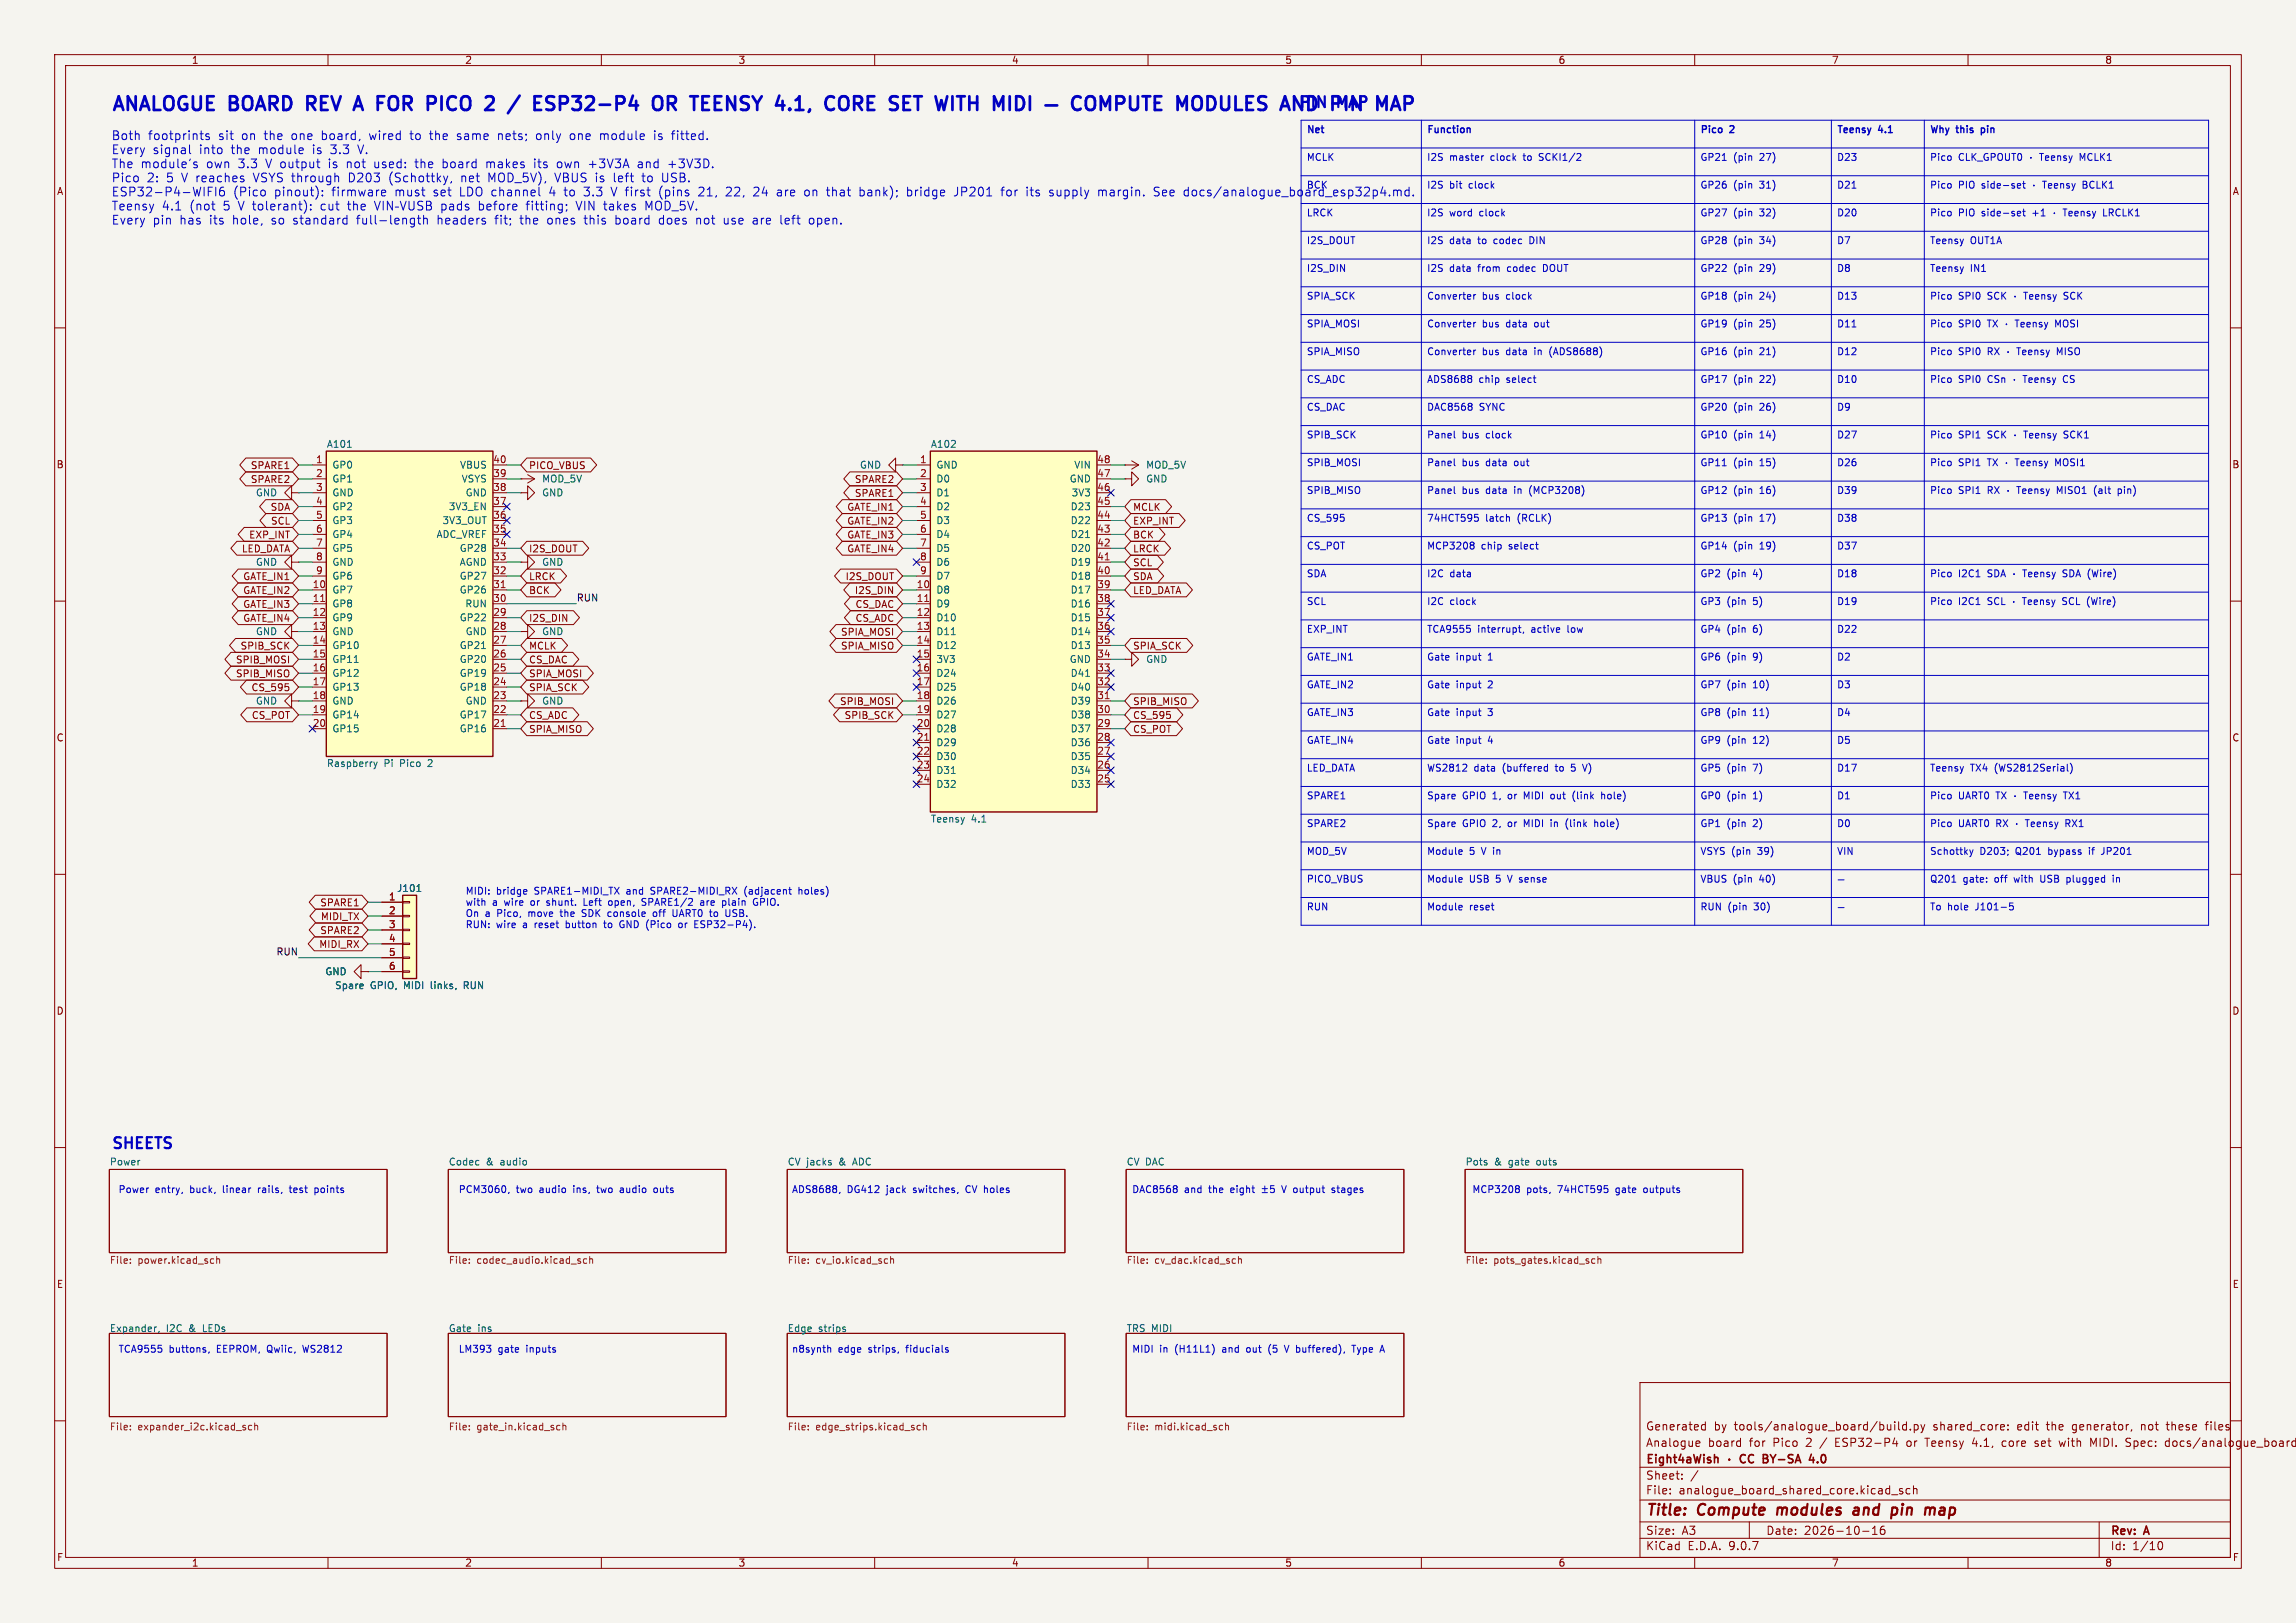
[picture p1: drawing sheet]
<svg xmlns="http://www.w3.org/2000/svg" width="420mm" height="297mm" viewBox="0 0 420 297" stroke-linecap="round" stroke-linejoin="round" font-family="sans-serif">
<defs><g id="words">
<g font-size="3.5" fill="#0000c2">
<text x="20.3" y="21.5">ANALOGUE BOARD REV</text>
<text x="67.1" y="21.5">A</text>
<text x="72.2" y="21.5">FOR</text>
<text x="82.3" y="21.5">PICO</text>
<text x="99.3" y="21.5">/</text>
<text x="104.9" y="21.5">ESP32-P4</text>
<text x="127.7" y="21.5">OR</text>
<text x="135.7" y="21.5">TEENSY</text>
<text x="152.2" y="21.5">4.1,</text>
<text x="162.2" y="21.5">CORE</text>
<text x="184.4" y="21.5">WITH</text>
<text x="195.9" y="21.5">MIDI</text>
<text x="252.7" y="21.5">AND</text>
</g>
<g font-size="2.8" fill="#0000c2">
<text x="237.5" y="20.7">PIN</text>
<text x="244.9" y="20.7">MAP</text>
<text x="20.3" y="211.2">SHEETS</text>
</g>
<g font-size="2.8" fill="#840000">
<text x="301" y="277.9">Title:</text>
<text x="310.6" y="277.9">Compute</text>
<text x="325.9" y="277.9">modules</text>
<text x="340.7" y="277.9">and</text>
<text x="348.5" y="277.9">pin</text>
<text x="355.4" y="277.9">map</text>
</g>
<g font-size="2.2" fill="#0000c2">
<text x="20.3" y="25.9">Both</text>
<text x="20.3" y="28.5">Every</text>
<text x="27.1" y="25.9">footprints</text>
<text x="27.9" y="28.5">signal</text>
<text x="36.5" y="28.5">into</text>
<text x="40" y="25.9">sit</text>
<text x="42.4" y="28.5">the</text>
<text x="44.4" y="25.9">on</text>
<text x="47.5" y="28.5">module</text>
<text x="48.6" y="25.9">the</text>
<text x="53.7" y="25.9">one</text>
<text x="57.6" y="28.5">is</text>
<text x="59.3" y="25.9">board,</text>
<text x="61" y="28.5">3.3</text>
<text x="66.2" y="28.5">V.</text>
<text x="68.2" y="25.9">wired</text>
<text x="75.8" y="25.9">to</text>
<text x="79.5" y="25.9">the</text>
<text x="84.6" y="25.9">same</text>
<text x="92.2" y="25.9">nets;</text>
<text x="99.4" y="25.9">only</text>
<text x="105.7" y="25.9">one</text>
<text x="111.3" y="25.9">module</text>
<text x="121.3" y="25.9">is</text>
<text x="124.8" y="25.9">fitted.</text>
<text x="20.3" y="31.1">The module's</text>
<text x="20.3" y="33.7">Pico</text>
<text x="26.9" y="33.7">2:</text>
<text x="30.5" y="33.7">5</text>
<text x="33.4" y="33.7">V reaches</text>
<text x="37.8" y="31.1">own</text>
<text x="43.7" y="31.1">3.3</text>
<text x="46.8" y="33.7">VSYS through</text>
<text x="48.9" y="31.1">V output</text>
<text x="60.6" y="31.1">is</text>
<text x="64" y="31.1">not</text>
<text x="64.4" y="33.7">D203</text>
<text x="69.2" y="31.1">used:</text>
<text x="71.9" y="33.7">(Schottky,</text>
<text x="76.9" y="31.1">the</text>
<text x="82" y="31.1">board</text>
<text x="85.2" y="33.7">net</text>
<text x="90.1" y="31.1">makes</text>
<text x="90.3" y="33.7">MOD_5V),</text>
<text x="99" y="31.1">its</text>
<text x="102.7" y="33.7">VBUS is</text>
<text x="103.3" y="31.1">own</text>
<text x="109.2" y="31.1">+3V3A</text>
<text x="113.7" y="33.7">left</text>
<text x="118.4" y="31.1">and</text>
<text x="119.1" y="33.7">to</text>
<text x="122.8" y="33.7">USB.</text>
<text x="124.1" y="31.1">+3V3D.</text>
<text x="20.3" y="36.2">ESP32-P4-WIFI6</text>
<text x="20.3" y="38.8">Teensy</text>
<text x="20.3" y="41.4">Every</text>
<text x="27.9" y="41.4">pin</text>
<text x="29.6" y="38.8">4.1</text>
<text x="32.9" y="41.4">has</text>
<text x="34.8" y="38.8">(not</text>
<text x="38.5" y="41.4">its</text>
<text x="41" y="38.8">5</text>
<text x="42.6" y="36.2">(Pico</text>
<text x="42.8" y="41.4">hole,</text>
<text x="43.9" y="38.8">V tolerant):</text>
<text x="50" y="41.4">so</text>
<text x="50.2" y="36.2">pinout):</text>
<text x="54.1" y="41.4">standard</text>
<text x="59.2" y="38.8">cut</text>
<text x="60.9" y="36.2">firmware</text>
<text x="64.3" y="38.8">the</text>
<text x="65.9" y="41.4">full-length</text>
<text x="72.5" y="36.2">must</text>
<text x="79.7" y="36.2">set</text>
<text x="80.8" y="41.4">headers</text>
<text x="81.6" y="38.8">pads</text>
<text x="84.6" y="36.2">LDO channel</text>
<text x="91.5" y="41.4">fit;</text>
<text x="96.2" y="41.4">the</text>
<text x="97.5" y="38.8">fitting;</text>
<text x="101.3" y="36.2">4</text>
<text x="101.3" y="41.4">ones</text>
<text x="104.1" y="36.2">to</text>
<text x="106.8" y="38.8">VIN takes</text>
<text x="107.9" y="36.2">3.3</text>
<text x="108.2" y="41.4">this</text>
<text x="113" y="36.2">V first</text>
<text x="114" y="41.4">board</text>
<text x="119.6" y="38.8">MOD_5V.</text>
<text x="122" y="36.2">(pins</text>
<text x="122.1" y="41.4">does</text>
<text x="129" y="41.4">not</text>
<text x="129.4" y="36.2">21,</text>
<text x="134.2" y="41.4">use</text>
<text x="134.5" y="36.2">22,</text>
<text x="139.7" y="41.4">are</text>
<text x="139.7" y="36.2">24</text>
<text x="144.1" y="36.2">are</text>
<text x="144.8" y="41.4">left</text>
<text x="149.3" y="36.2">on</text>
<text x="150.2" y="41.4">open.</text>
<text x="153.5" y="36.2">that</text>
<text x="159.6" y="36.2">bank);</text>
<text x="168.4" y="36.2">bridge</text>
<text x="177.2" y="36.2">JP201</text>
<text x="186" y="36.2">for</text>
<text x="190.7" y="36.2">its</text>
<text x="195" y="36.2">supply</text>
<text x="204.1" y="36.2">margin.</text>
<text x="214.4" y="36.2">See</text>
<text x="220" y="36.2">docs/analogue_board_esp32p4.md.</text>
</g>
<g font-size="2.1" fill="#840000">
<text x="301" y="262">Generated</text>
<text x="313.5" y="262">by</text>
<text x="317.3" y="262">tools/analogue_board/build.py</text>
<text x="353.8" y="262">shared_core:</text>
<text x="369.3" y="262">edit</text>
<text x="374.8" y="262">the</text>
<text x="379.6" y="262">generator,</text>
<text x="392.4" y="262">not</text>
<text x="397.2" y="262">these</text>
<text x="404.5" y="262">files</text>
<text x="301" y="268.2">Eight4aWish</text>
<text x="301" y="265">Analogue</text>
<text x="312.4" y="265">board</text>
<text x="320.1" y="265">for</text>
<text x="323.8" y="268.2">BY-SA</text>
<text x="324.5" y="265">Pico</text>
<text x="330.7" y="265">2</text>
<text x="332.9" y="268.2">4.0</text>
<text x="333.4" y="265">/</text>
<text x="336.3" y="265">ESP32-P4</text>
<text x="349.5" y="265">or</text>
<text x="353.1" y="265">Teensy</text>
<text x="361.8" y="265">4.1,</text>
<text x="367.4" y="265">core</text>
<text x="373.6" y="265">set</text>
<text x="378.2" y="265">with</text>
<text x="384" y="265">MIDI.</text>
<text x="390.7" y="265">Spec:</text>
<text x="398.1" y="265">docs/analogue_board_sp</text>
<text x="301" y="273.7">File:</text>
<text x="301" y="271">Sheet:</text>
<text x="307.1" y="273.7">analogue_board_shared_core.kicad_sch</text>
<text x="301" y="281.1">Size:</text>
<text x="307.6" y="281.1">A3</text>
<text x="323" y="281.1">Date:</text>
<text x="330" y="281.1">2026-10-16</text>
<text x="386" y="281.3">Rev:</text>
<text x="392.4" y="281.3">A</text>
<text x="301" y="283.9">KiCad</text>
<text x="308.7" y="283.9">E.D.A.</text>
<text x="316.3" y="283.9">9.0.7</text>
<text x="386" y="283.9">Id:</text>
<text x="390.1" y="283.9">1/10</text>
</g>
<g font-size="1.8" fill="#840000">
<text x="35" y="11.9">1</text>
<text x="85" y="11.9">2</text>
<text x="135" y="11.9">3</text>
<text x="185" y="11.9">4</text>
<text x="235" y="11.9">5</text>
<text x="285" y="11.9">6</text>
<text x="335" y="11.9">7</text>
<text x="385" y="11.9">8</text>
<text x="10.3" y="35.9">A</text>
<text x="408.3" y="35.9">A</text>
<text x="10.3" y="85.9">B</text>
<text x="45.8" y="86">SPARE1</text>
<text x="45.8" y="88.6">SPARE2</text>
<text x="96.7" y="86">PICO_VBUS</text>
<text x="156.3" y="88.6">SPARE2</text>
<text x="408.2" y="85.9">B</text>
<text x="49.4" y="93.7">SDA</text>
<text x="154.9" y="93.7">GATE_IN1</text>
<text x="156.3" y="91.1">SPARE1</text>
<text x="207.2" y="93.7">MCLK</text>
<text x="44.1" y="101.3">LED_DATA</text>
<text x="45.5" y="98.7">EXP_INT</text>
<text x="49.5" y="96.2">SCL</text>
<text x="96.7" y="101.3">I2S_DOUT</text>
<text x="154.9" y="96.2">GATE_IN2</text>
<text x="154.9" y="98.7">GATE_IN3</text>
<text x="154.9" y="101.3">GATE_IN4</text>
<text x="207.2" y="101.3">LRCK</text>
<text x="207.2" y="98.7">BCK</text>
<text x="207.2" y="96.2">EXP_INT</text>
<text x="44.4" y="106.4">GATE_IN1</text>
<text x="96.7" y="106.4">LRCK</text>
<text x="154.6" y="106.4">I2S_DOUT</text>
<text x="207.2" y="106.4">SDA</text>
<text x="207.2" y="103.8">SCL</text>
<text x="44.4" y="114">GATE_IN4</text>
<text x="44.4" y="111.4">GATE_IN3</text>
<text x="44.4" y="108.9">GATE_IN2</text>
<text x="96.7" y="108.9">BCK</text>
<text x="96.7" y="114">I2S_DIN</text>
<text x="156.3" y="108.9">I2S_DIN</text>
<text x="156.4" y="111.4">CS_DAC</text>
<text x="156.4" y="114">CS_ADC</text>
<text x="207.2" y="108.9">LED_DATA</text>
<text x="43.9" y="119.1">SPIB_SCK</text>
<text x="96.7" y="119.1">MCLK</text>
<text x="153.7" y="116.5">SPIA_MOSI</text>
<text x="153.7" y="119.1">SPIA_MISO</text>
<text x="207.2" y="119.1">SPIA_SCK</text>
<text x="43.1" y="121.6">SPIB_MOSI</text>
<text x="43.1" y="124.1">SPIB_MISO</text>
<text x="96.7" y="124.1">SPIA_MOSI</text>
<text x="96.7" y="121.6">CS_DAC</text>
<text x="45.9" y="126.7">CS_595</text>
<text x="46" y="131.8">CS_POT</text>
<text x="96.7" y="126.7">SPIA_SCK</text>
<text x="96.7" y="131.8">CS_ADC</text>
<text x="153.5" y="129.2">SPIB_MOSI</text>
<text x="154.4" y="131.8">SPIB_SCK</text>
<text x="207.2" y="131.8">CS_595</text>
<text x="207.2" y="129.2">SPIB_MISO</text>
<text x="10.3" y="135.9">C</text>
<text x="96.7" y="134.3">SPIA_MISO</text>
<text x="207.2" y="134.3">CS_POT</text>
<text x="408.2" y="135.9">C</text>
<text x="58.5" y="166.1">SPARE1</text>
<text x="58.3" y="173.7">MIDI_RX</text>
<text x="58.5" y="171.1">SPARE2</text>
<text x="58.6" y="168.6">MIDI_TX</text>
<text x="10.3" y="185.9">D</text>
<text x="408.2" y="185.9">D</text>
<text x="10.3" y="235.9">E</text>
<text x="408.3" y="235.9">E</text>
<text x="10.3" y="285.9">F</text>
<text x="35" y="286.9">1</text>
<text x="85" y="286.9">2</text>
<text x="135" y="286.9">3</text>
<text x="185" y="286.9">4</text>
<text x="235" y="286.9">5</text>
<text x="285" y="286.9">6</text>
<text x="335" y="286.9">7</text>
<text x="385" y="286.9">8</text>
<text x="408.3" y="285.9">F</text>
</g>
<g font-size="1.8" fill="#0000c2">
<text x="239" y="25">Net</text>
<text x="239" y="29.8">MCLK</text>
<text x="261" y="25">Function</text>
<text x="261" y="29.8">I2S</text>
<text x="265.1" y="29.8">master</text>
<text x="272.8" y="29.8">clock</text>
<text x="279" y="29.8">to</text>
<text x="282" y="29.8">SCKI1/2</text>
<text x="311" y="25">Pico</text>
<text x="311" y="29.8">GP21</text>
<text x="316.5" y="25">2</text>
<text x="317.1" y="29.8">(pin</text>
<text x="322" y="29.8">27)</text>
<text x="336" y="25">Teensy</text>
<text x="336" y="29.8">D23</text>
<text x="343.7" y="25">4.1</text>
<text x="353" y="25">Why</text>
<text x="353" y="29.8">Pico</text>
<text x="358" y="25">this</text>
<text x="358.2" y="29.8">CLK_GPOUT0</text>
<text x="363" y="25">pin</text>
<text x="380.9" y="29.8">MCLK1</text>
<text x="239" y="34.8">BCK</text>
<text x="261" y="34.8">I2S</text>
<text x="265.1" y="34.8">bit</text>
<text x="268.8" y="34.8">clock</text>
<text x="311" y="34.8">GP26</text>
<text x="317.1" y="34.8">(pin</text>
<text x="322" y="34.8">31)</text>
<text x="336" y="34.8">D21</text>
<text x="353" y="34.8">Pico</text>
<text x="358.2" y="34.8">PIO</text>
<text x="362.6" y="34.8">side-set</text>
<text x="381.7" y="34.8">BCLK1</text>
<text x="239" y="39.9">LRCK</text>
<text x="261" y="39.9">I2S</text>
<text x="265.1" y="39.9">word</text>
<text x="270.7" y="39.9">clock</text>
<text x="311" y="39.9">GP27</text>
<text x="317.1" y="39.9">(pin</text>
<text x="322" y="39.9">32)</text>
<text x="336" y="39.9">D20</text>
<text x="353" y="39.9">Pico</text>
<text x="358.2" y="39.9">PIO</text>
<text x="362.6" y="39.9">side-set</text>
<text x="372.1" y="39.9">+1</text>
<text x="385.6" y="39.9">LRCLK1</text>
<text x="239" y="45">I2S_DOUT</text>
<text x="261" y="45">I2S</text>
<text x="265.1" y="45">data</text>
<text x="270.5" y="45">to</text>
<text x="273.5" y="45">codec</text>
<text x="280.3" y="45">DIN</text>
<text x="311" y="45">GP28</text>
<text x="317.1" y="45">(pin</text>
<text x="322" y="45">34)</text>
<text x="336" y="45">D7</text>
<text x="353" y="45">Teensy</text>
<text x="360.4" y="45">OUT1A</text>
<text x="239" y="50.1">I2S_DIN</text>
<text x="261" y="50.1">I2S</text>
<text x="265.1" y="50.1">data</text>
<text x="270.5" y="50.1">from</text>
<text x="276" y="50.1">codec</text>
<text x="282.8" y="50.1">DOUT</text>
<text x="311" y="50.1">GP22</text>
<text x="317.1" y="50.1">(pin</text>
<text x="322" y="50.1">29)</text>
<text x="336" y="50.1">D8</text>
<text x="353" y="50.1">Teensy</text>
<text x="360.4" y="50.1">IN1</text>
<text x="239" y="55.2">SPIA_SCK</text>
<text x="261" y="55.2">Converter</text>
<text x="271.1" y="55.2">bus</text>
<text x="275.6" y="55.2">clock</text>
<text x="311" y="55.2">GP18</text>
<text x="317.1" y="55.2">(pin</text>
<text x="322" y="55.2">24)</text>
<text x="336" y="55.2">D13</text>
<text x="353" y="55.2">Pico</text>
<text x="358.2" y="55.2">SPI0</text>
<text x="363.7" y="55.2">SCK</text>
<text x="378.2" y="55.2">SCK</text>
<text x="239" y="60.2">SPIA_MOSI</text>
<text x="239" y="65.3">SPIA_MISO</text>
<text x="261" y="60.2">Converter</text>
<text x="261" y="65.3">Converter</text>
<text x="271.1" y="60.2">bus</text>
<text x="271.1" y="65.3">bus</text>
<text x="275.6" y="60.2">data</text>
<text x="275.6" y="65.3">data</text>
<text x="281" y="60.2">out</text>
<text x="281" y="65.3">in</text>
<text x="283.9" y="65.3">(ADS8688)</text>
<text x="311" y="60.2">GP19</text>
<text x="311" y="65.3">GP16</text>
<text x="317.1" y="60.2">(pin</text>
<text x="317.1" y="65.3">(pin</text>
<text x="322" y="60.2">25)</text>
<text x="322" y="65.3">21)</text>
<text x="336" y="60.2">D11</text>
<text x="336" y="65.3">D12</text>
<text x="353" y="60.2">Pico</text>
<text x="353" y="65.3">Pico</text>
<text x="358.2" y="60.2">SPI0</text>
<text x="358.2" y="65.3">SPI0</text>
<text x="376.6" y="60.2">MOSI</text>
<text x="376.9" y="65.3">MISO</text>
<text x="239" y="70.4">CS_ADC</text>
<text x="261" y="70.4">ADS8688</text>
<text x="270.5" y="70.4">chip</text>
<text x="275.7" y="70.4">select</text>
<text x="311" y="70.4">GP17</text>
<text x="317.1" y="70.4">(pin</text>
<text x="322" y="70.4">22)</text>
<text x="336" y="70.4">D10</text>
<text x="353" y="70.4">Pico</text>
<text x="358.2" y="70.4">SPI0</text>
<text x="363.7" y="70.4">CSn</text>
<text x="378.1" y="70.4">CS</text>
<text x="239" y="75.5">CS_DAC</text>
<text x="261" y="75.5">DAC8568</text>
<text x="270.6" y="75.5">SYNC</text>
<text x="311" y="75.5">GP20</text>
<text x="317.1" y="75.5">(pin</text>
<text x="322" y="75.5">26)</text>
<text x="336" y="75.5">D9</text>
<text x="239" y="80.6">SPIB_SCK</text>
<text x="261" y="80.6">Panel</text>
<text x="267.4" y="80.6">bus</text>
<text x="271.9" y="80.6">clock</text>
<text x="311" y="80.6">GP10</text>
<text x="317.1" y="80.6">(pin</text>
<text x="322" y="80.6">14)</text>
<text x="336" y="80.6">D27</text>
<text x="353" y="80.6">Pico</text>
<text x="358.2" y="80.6">SPI1</text>
<text x="363.7" y="80.6">SCK</text>
<text x="378.2" y="80.6">SCK1</text>
<text x="239" y="85.6">SPIB_MOSI</text>
<text x="261" y="85.6">Panel</text>
<text x="267.4" y="85.6">bus</text>
<text x="271.9" y="85.6">data</text>
<text x="277.3" y="85.6">out</text>
<text x="311" y="85.6">GP11</text>
<text x="317.1" y="85.6">(pin</text>
<text x="322" y="85.6">15)</text>
<text x="336" y="85.6">D26</text>
<text x="353" y="85.6">Pico</text>
<text x="358.2" y="85.6">SPI1</text>
<text x="376.6" y="85.6">MOSI1</text>
<text x="239" y="90.7">SPIB_MISO</text>
<text x="239" y="95.8">CS_595</text>
<text x="261" y="90.7">Panel</text>
<text x="261" y="95.8">74HCT595</text>
<text x="267.4" y="90.7">bus</text>
<text x="271.7" y="95.8">latch</text>
<text x="271.9" y="90.7">data</text>
<text x="277.3" y="90.7">in</text>
<text x="277.7" y="95.8">(RCLK)</text>
<text x="280.2" y="90.7">(MCP3208)</text>
<text x="311" y="90.7">GP12</text>
<text x="311" y="95.8">GP13</text>
<text x="317.1" y="90.7">(pin</text>
<text x="317.1" y="95.8">(pin</text>
<text x="322" y="90.7">16)</text>
<text x="322" y="95.8">17)</text>
<text x="336" y="90.7">D39</text>
<text x="336" y="95.8">D38</text>
<text x="353" y="90.7">Pico</text>
<text x="358.2" y="90.7">SPI1</text>
<text x="376.9" y="90.7">MISO1</text>
<text x="383.9" y="90.7">(alt</text>
<text x="388.5" y="90.7">pin)</text>
<text x="239" y="100.9">CS_POT</text>
<text x="261" y="100.9">MCP3208</text>
<text x="271" y="100.9">chip</text>
<text x="276.1" y="100.9">select</text>
<text x="311" y="100.9">GP14</text>
<text x="317.1" y="100.9">(pin</text>
<text x="322" y="100.9">19)</text>
<text x="336" y="100.9">D37</text>
<text x="239" y="106">SDA</text>
<text x="261" y="106">I2C</text>
<text x="265.2" y="106">data</text>
<text x="311" y="106">GP2</text>
<text x="315.9" y="106">(pin</text>
<text x="320.8" y="106">4)</text>
<text x="336" y="106">D18</text>
<text x="353" y="106">Pico</text>
<text x="358.2" y="106">I2C1</text>
<text x="378" y="106">SDA (Wire)</text>
<text x="239" y="111">SCL</text>
<text x="261" y="111">I2C</text>
<text x="265.2" y="111">clock</text>
<text x="311" y="111">GP3</text>
<text x="315.9" y="111">(pin</text>
<text x="320.8" y="111">5)</text>
<text x="336" y="111">D19</text>
<text x="353" y="111">Pico</text>
<text x="358.2" y="111">I2C1</text>
<text x="378" y="111">SCL (Wire)</text>
<text x="239" y="116.1">EXP_INT</text>
<text x="261" y="116.1">TCA9555</text>
<text x="270.3" y="116.1">interrupt,</text>
<text x="280.2" y="116.1">active</text>
<text x="287" y="116.1">low</text>
<text x="311" y="116.1">GP4</text>
<text x="315.9" y="116.1">(pin</text>
<text x="320.8" y="116.1">6)</text>
<text x="336" y="116.1">D22</text>
<text x="239" y="121.2">GATE_IN1</text>
<text x="261" y="121.2">Gate</text>
<text x="266.4" y="121.2">input</text>
<text x="272.3" y="121.2">1</text>
<text x="311" y="121.2">GP6</text>
<text x="315.9" y="121.2">(pin</text>
<text x="320.8" y="121.2">9)</text>
<text x="336" y="121.2">D2</text>
<text x="239" y="126.3">GATE_IN2</text>
<text x="239" y="131.4">GATE_IN3</text>
<text x="261" y="126.3">Gate</text>
<text x="261" y="131.4">Gate</text>
<text x="266.4" y="126.3">input</text>
<text x="266.4" y="131.4">input</text>
<text x="272.3" y="126.3">2</text>
<text x="272.3" y="131.4">3</text>
<text x="311" y="126.3">GP7</text>
<text x="311" y="131.4">GP8</text>
<text x="315.9" y="126.3">(pin</text>
<text x="315.9" y="131.4">(pin</text>
<text x="320.8" y="126.3">10)</text>
<text x="320.8" y="131.4">11)</text>
<text x="336" y="126.3">D3</text>
<text x="336" y="131.4">D4</text>
<text x="239" y="136.4">GATE_IN4</text>
<text x="261" y="136.4">Gate</text>
<text x="266.4" y="136.4">input</text>
<text x="272.3" y="136.4">4</text>
<text x="311" y="136.4">GP9</text>
<text x="315.9" y="136.4">(pin</text>
<text x="320.8" y="136.4">12)</text>
<text x="336" y="136.4">D5</text>
<text x="239" y="141.5">LED_DATA</text>
<text x="261" y="141.5">WS2812</text>
<text x="269.6" y="141.5">data</text>
<text x="275" y="141.5">(buffered</text>
<text x="284.8" y="141.5">to</text>
<text x="287.9" y="141.5">5</text>
<text x="290.3" y="141.5">V)</text>
<text x="311" y="141.5">GP5</text>
<text x="315.9" y="141.5">(pin</text>
<text x="320.8" y="141.5">7)</text>
<text x="336" y="141.5">D17</text>
<text x="353" y="141.5">Teensy</text>
<text x="360.4" y="141.5">TX4</text>
<text x="365" y="141.5">(WS2812Serial)</text>
<text x="239" y="146.6">SPARE1</text>
<text x="261" y="146.6">Spare</text>
<text x="267.5" y="146.6">GPIO 1,</text>
<text x="276.1" y="146.6">or</text>
<text x="279.2" y="146.6">MIDI</text>
<text x="284.3" y="146.6">out</text>
<text x="288.5" y="146.6">(link</text>
<text x="294" y="146.6">hole)</text>
<text x="311" y="146.6">GP0</text>
<text x="315.9" y="146.6">(pin</text>
<text x="320.8" y="146.6">1)</text>
<text x="336" y="146.6">D1</text>
<text x="353" y="146.6">Pico</text>
<text x="358.2" y="146.6">UART0</text>
<text x="378.2" y="146.6">TX1</text>
<text x="239" y="151.7">SPARE2</text>
<text x="261" y="151.7">Spare</text>
<text x="267.5" y="151.7">GPIO 2,</text>
<text x="276.1" y="151.7">or</text>
<text x="279.2" y="151.7">MIDI</text>
<text x="284.3" y="151.7">in</text>
<text x="287.3" y="151.7">(link</text>
<text x="292.7" y="151.7">hole)</text>
<text x="311" y="151.7">GP1</text>
<text x="315.9" y="151.7">(pin</text>
<text x="320.8" y="151.7">2)</text>
<text x="336" y="151.7">D0</text>
<text x="353" y="151.7">Pico</text>
<text x="358.2" y="151.7">UART0</text>
<text x="378.5" y="151.7">RX1</text>
<text x="239" y="156.8">MOD_5V</text>
<text x="239" y="161.8">PICO_VBUS</text>
<text x="261" y="156.8">Module</text>
<text x="261" y="161.8">Module</text>
<text x="268.8" y="156.8">5</text>
<text x="268.8" y="161.8">USB</text>
<text x="271.2" y="156.8">V in</text>
<text x="273.8" y="161.8">5</text>
<text x="276.1" y="161.8">V sense</text>
<text x="311" y="156.8">VSYS (pin</text>
<text x="311" y="161.8">VBUS</text>
<text x="317" y="161.8">(pin</text>
<text x="321.6" y="156.8">39)</text>
<text x="321.9" y="161.8">40)</text>
<text x="336" y="156.8">VIN</text>
<text x="353" y="156.8">Schottky</text>
<text x="353" y="161.8">Q201</text>
<text x="359.1" y="161.8">gate:</text>
<text x="362.2" y="156.8">D203;</text>
<text x="365" y="161.8">off</text>
<text x="368.7" y="161.8">with</text>
<text x="368.8" y="156.8">Q201</text>
<text x="373.7" y="161.8">USB</text>
<text x="375" y="156.8">bypass</text>
<text x="378.7" y="161.8">plugged</text>
<text x="382.6" y="156.8">if</text>
<text x="385.1" y="156.8">JP201</text>
<text x="387.4" y="161.8">in</text>
<text x="85.1" y="164">MIDI:</text>
<text x="85.1" y="166.1">with</text>
<text x="90.1" y="166.1">a</text>
<text x="90.8" y="164">bridge</text>
<text x="92.4" y="166.1">wire</text>
<text x="97.4" y="166.1">or</text>
<text x="97.9" y="164">SPARE1-MIDI_TX</text>
<text x="100.5" y="166.1">shunt.</text>
<text x="107.5" y="166.1">Left</text>
<text x="112.2" y="166.1">open,</text>
<text x="114.9" y="164">and</text>
<text x="118.5" y="166.1">SPARE1/2</text>
<text x="119.5" y="164">SPARE2-MIDI_RX</text>
<text x="129.4" y="166.1">are</text>
<text x="133.6" y="166.1">plain</text>
<text x="136.8" y="164">(adjacent</text>
<text x="139.5" y="166.1">GPIO.</text>
<text x="147" y="164">holes)</text>
<text x="239" y="166.9">RUN</text>
<text x="261" y="166.9">Module</text>
<text x="268.8" y="166.9">reset</text>
<text x="311" y="166.9">RUN</text>
<text x="316.1" y="166.9">(pin</text>
<text x="321" y="166.9">30)</text>
<text x="353" y="166.9">To hole</text>
<text x="361.5" y="166.9">J101-5</text>
<text x="85.1" y="168.1">On</text>
<text x="85.1" y="170.2">RUN:</text>
<text x="88.7" y="168.1">a</text>
<text x="90.8" y="170.2">wire</text>
<text x="91.1" y="168.1">Pico,</text>
<text x="95.8" y="170.2">a</text>
<text x="96.9" y="168.1">move</text>
<text x="98.1" y="170.2">reset</text>
<text x="103" y="168.1">the</text>
<text x="104" y="170.2">button</text>
<text x="107.2" y="168.1">SDK</text>
<text x="111.2" y="170.2">to</text>
<text x="112.1" y="168.1">console</text>
<text x="114.2" y="170.2">GND (Pico</text>
<text x="120.6" y="168.1">off</text>
<text x="124.3" y="168.1">UART0</text>
<text x="125.4" y="170.2">or</text>
<text x="128.5" y="170.2">ESP32-P4).</text>
<text x="131.4" y="168.1">to</text>
<text x="134.4" y="168.1">USB.</text>
<text x="21.6" y="218.6">Power</text>
<text x="28.4" y="218.6">entry,</text>
<text x="34.9" y="218.6">buck,</text>
<text x="41.1" y="218.6">linear</text>
<text x="47.7" y="218.6">rails,</text>
<text x="53.7" y="218.6">test</text>
<text x="58.4" y="218.6">points</text>
<text x="83.8" y="218.6">PCM3060,</text>
<text x="94.4" y="218.6">two</text>
<text x="98.8" y="218.6">audio</text>
<text x="105.2" y="218.6">ins,</text>
<text x="109.7" y="218.6">two</text>
<text x="114.1" y="218.6">audio</text>
<text x="120.5" y="218.6">outs</text>
<text x="144.8" y="218.6">ADS8688,</text>
<text x="155" y="218.6">DG412</text>
<text x="162.3" y="218.6">jack</text>
<text x="167.3" y="218.6">switches,</text>
<text x="177.2" y="218.6">CV holes</text>
<text x="207" y="218.6">DAC8568</text>
<text x="216.6" y="218.6">and</text>
<text x="221.3" y="218.6">the</text>
<text x="225.4" y="218.6">eight</text>
<text x="235.2" y="218.6">V output</text>
<text x="244.7" y="218.6">stages</text>
<text x="269.2" y="218.6">MCP3208</text>
<text x="279.2" y="218.6">pots,</text>
<text x="285.1" y="218.6">74HCT595</text>
<text x="295.9" y="218.6">gate</text>
<text x="301.1" y="218.6">outputs</text>
<text x="21.6" y="247.9">TCA9555</text>
<text x="30.9" y="247.9">buttons,</text>
<text x="39.8" y="247.9">EEPROM, Qwiic,</text>
<text x="55.9" y="247.9">WS2812</text>
<text x="83.8" y="247.9">LM393</text>
<text x="91.1" y="247.9">gate</text>
<text x="96.4" y="247.9">inputs</text>
<text x="144.8" y="247.9">n8synth</text>
<text x="153.3" y="247.9">edge</text>
<text x="159" y="247.9">strips,</text>
<text x="166.1" y="247.9">fiducials</text>
<text x="207" y="247.9">MIDI</text>
<text x="212.1" y="247.9">in</text>
<text x="215" y="247.9">(H11L1)</text>
<text x="223.9" y="247.9">and</text>
<text x="228.5" y="247.9">out</text>
<text x="232.7" y="247.9">(5</text>
<text x="235.9" y="247.9">V buffered),</text>
<text x="248.7" y="247.9">Type</text>
</g>
<g font-size="1.8" fill="#006464">
<text x="59.7" y="82.1">A101</text>
<text x="170.2" y="82.1">A102</text>
<text x="60.7" y="86">GP0</text>
<text x="60.7" y="88.5">GP1</text>
<text x="84.1" y="86">VBUS</text>
<text x="84.4" y="88.5">VSYS</text>
<text x="99.1" y="88.5">MOD_5V</text>
<text x="157.2" y="86">GND</text>
<text x="171.2" y="86">GND</text>
<text x="171.2" y="88.5">D0</text>
<text x="195.6" y="88.5">GND</text>
<text x="196.4" y="86">VIN</text>
<text x="209.6" y="88.5">GND</text>
<text x="209.6" y="86">MOD_5V</text>
<text x="46.7" y="91">GND</text>
<text x="60.7" y="91">GND</text>
<text x="60.7" y="93.6">GP2</text>
<text x="82" y="93.6">3V3_EN</text>
<text x="85.1" y="91">GND</text>
<text x="99.1" y="91">GND</text>
<text x="171.2" y="91">D1</text>
<text x="171.2" y="93.6">D2</text>
<text x="195.8" y="93.6">D23</text>
<text x="195.9" y="91">3V3</text>
<text x="60.7" y="96.1">GP3</text>
<text x="60.7" y="98.7">GP4</text>
<text x="60.7" y="101.2">GP5</text>
<text x="79.8" y="98.7">ADC_VREF</text>
<text x="80.8" y="96.1">3V3_OUT</text>
<text x="84" y="101.2">GP28</text>
<text x="171.2" y="96.1">D3</text>
<text x="171.2" y="98.7">D4</text>
<text x="171.2" y="101.2">D5</text>
<text x="195.8" y="96.1">D22</text>
<text x="195.8" y="98.7">D21</text>
<text x="195.8" y="101.2">D20</text>
<text x="46.7" y="103.7">GND</text>
<text x="60.7" y="103.7">GND</text>
<text x="60.7" y="106.3">GP6</text>
<text x="84" y="103.7">AGND</text>
<text x="84" y="106.3">GP27</text>
<text x="99.1" y="103.7">GND</text>
<text x="171.2" y="103.7">D6</text>
<text x="171.2" y="106.3">D7</text>
<text x="195.8" y="103.7">D19</text>
<text x="195.8" y="106.3">D18</text>
<text x="60.7" y="108.8">GP7</text>
<text x="60.7" y="111.4">GP8</text>
<text x="60.7" y="113.9">GP9</text>
<text x="84" y="108.8">GP26</text>
<text x="84" y="113.9">GP22</text>
<text x="85" y="111.4">RUN</text>
<text x="171.2" y="108.8">D8</text>
<text x="171.2" y="111.4">D9</text>
<text x="171.2" y="113.9">D10</text>
<text x="195.8" y="108.8">D17</text>
<text x="195.8" y="111.4">D16</text>
<text x="195.8" y="113.9">D15</text>
<text x="46.7" y="116.4">GND</text>
<text x="60.7" y="116.4">GND</text>
<text x="60.7" y="119">GP10</text>
<text x="84" y="119">GP21</text>
<text x="85.1" y="116.4">GND</text>
<text x="99.1" y="116.4">GND</text>
<text x="171.2" y="116.4">D11</text>
<text x="171.2" y="119">D12</text>
<text x="195.8" y="116.4">D14</text>
<text x="195.8" y="119">D13</text>
<text x="60.7" y="121.5">GP11</text>
<text x="60.7" y="124.1">GP12</text>
<text x="84" y="121.5">GP20</text>
<text x="84" y="124.1">GP19</text>
<text x="171.2" y="121.5">3V3</text>
<text x="171.2" y="124.1">D24</text>
<text x="195.6" y="121.5">GND</text>
<text x="195.8" y="124.1">D41</text>
<text x="209.6" y="121.5">GND</text>
<text x="46.7" y="129.1">GND</text>
<text x="60.7" y="126.6">GP13</text>
<text x="60.7" y="129.1">GND</text>
<text x="60.7" y="131.7">GP14</text>
<text x="84" y="126.6">GP18</text>
<text x="84" y="131.7">GP17</text>
<text x="85.1" y="129.1">GND</text>
<text x="99.1" y="129.1">GND</text>
<text x="171.2" y="126.6">D25</text>
<text x="171.2" y="129.1">D26</text>
<text x="171.2" y="131.7">D27</text>
<text x="195.8" y="126.6">D40</text>
<text x="195.8" y="129.1">D39</text>
<text x="195.8" y="131.7">D38</text>
<text x="60.7" y="134.2">GP15</text>
<text x="84" y="134.2">GP16</text>
<text x="171.2" y="134.2">D28</text>
<text x="171.2" y="136.8">D29</text>
<text x="195.8" y="134.2">D37</text>
<text x="195.8" y="136.8">D36</text>
<text x="59.7" y="140.6">Raspberry</text>
<text x="70.2" y="140.6">Pi</text>
<text x="73.3" y="140.6">Pico</text>
<text x="78.6" y="140.6">2</text>
<text x="171.2" y="139.3">D30</text>
<text x="171.2" y="141.8">D31</text>
<text x="195.8" y="139.3">D35</text>
<text x="195.8" y="141.8">D34</text>
<text x="171.2" y="144.4">D32</text>
<text x="195.8" y="144.4">D33</text>
<text x="170.2" y="150.7">Teensy</text>
<text x="177.6" y="150.7">4.1</text>
<text x="72.5" y="163.4">J101</text>
<text x="59.4" y="178.7">GND</text>
<text x="61.2" y="181.2">Spare</text>
<text x="67.7" y="181.2">GPIO,</text>
<text x="74" y="181.2">MIDI</text>
<text x="79.1" y="181.2">links,</text>
<text x="85.3" y="181.2">RUN</text>
<text x="20" y="213.4">Power</text>
<text x="82" y="213.4">Codec</text>
<text x="88.9" y="213.4">&amp;</text>
<text x="91.7" y="213.4">audio</text>
<text x="144" y="213.4">CV jacks</text>
<text x="153.6" y="213.4">&amp;</text>
<text x="156.3" y="213.4">ADC</text>
<text x="206" y="213.4">CV DAC</text>
<text x="268" y="213.4">Pots</text>
<text x="273.3" y="213.4">&amp;</text>
<text x="276.1" y="213.4">gate</text>
<text x="281.4" y="213.4">outs</text>
<text x="20" y="243.8">Expander,</text>
<text x="30.4" y="243.8">I2C</text>
<text x="34.7" y="243.8">&amp;</text>
<text x="37.4" y="243.8">LEDs</text>
<text x="82" y="243.8">Gate</text>
<text x="87.4" y="243.8">ins</text>
<text x="144" y="243.8">Edge</text>
<text x="149.7" y="243.8">strips</text>
<text x="206" y="243.8">TRS MIDI</text>
</g>
<g font-size="1.8" fill="#a90000">
<text x="57.7" y="84.8">1</text>
<text x="57.7" y="87.4">2</text>
<text x="57.7" y="89.9">3</text>
<text x="90.1" y="84.8">40</text>
<text x="90.1" y="87.4">39</text>
<text x="90.1" y="89.9">38</text>
<text x="168.2" y="84.8">1</text>
<text x="168.2" y="87.4">2</text>
<text x="168.2" y="89.9">3</text>
<text x="200.6" y="84.8">48</text>
<text x="200.6" y="87.4">47</text>
<text x="200.6" y="89.9">46</text>
<text x="57.7" y="92.5">4</text>
<text x="57.7" y="95">5</text>
<text x="90.1" y="92.5">37</text>
<text x="90.1" y="95">36</text>
<text x="168.2" y="92.5">4</text>
<text x="168.2" y="95">5</text>
<text x="200.6" y="92.5">45</text>
<text x="200.6" y="95">44</text>
<text x="57.7" y="97.5">6</text>
<text x="57.7" y="100.1">7</text>
<text x="90.1" y="97.5">35</text>
<text x="90.1" y="100.1">34</text>
<text x="168.2" y="97.5">6</text>
<text x="168.2" y="100.1">7</text>
<text x="200.6" y="97.5">43</text>
<text x="200.6" y="100.1">42</text>
<text x="57.1" y="107.7">10</text>
<text x="57.7" y="102.6">8</text>
<text x="57.7" y="105.2">9</text>
<text x="90.1" y="102.6">33</text>
<text x="90.1" y="105.2">32</text>
<text x="90.1" y="107.7">31</text>
<text x="167.6" y="107.7">10</text>
<text x="168.2" y="102.6">8</text>
<text x="168.2" y="105.2">9</text>
<text x="200.6" y="102.6">41</text>
<text x="200.6" y="105.2">40</text>
<text x="200.6" y="107.7">39</text>
<text x="57.1" y="110.2">11</text>
<text x="57.1" y="112.8">12</text>
<text x="90.1" y="110.2">30</text>
<text x="90.1" y="112.8">29</text>
<text x="167.6" y="110.2">11</text>
<text x="167.6" y="112.8">12</text>
<text x="200.6" y="110.2">38</text>
<text x="200.6" y="112.8">37</text>
<text x="57.1" y="115.3">13</text>
<text x="57.1" y="117.9">14</text>
<text x="90.1" y="115.3">28</text>
<text x="90.1" y="117.9">27</text>
<text x="167.6" y="115.3">13</text>
<text x="167.6" y="117.9">14</text>
<text x="200.6" y="115.3">36</text>
<text x="200.6" y="117.9">35</text>
<text x="57.1" y="120.4">15</text>
<text x="57.1" y="122.9">16</text>
<text x="57.1" y="125.5">17</text>
<text x="90.1" y="120.4">26</text>
<text x="90.1" y="122.9">25</text>
<text x="90.1" y="125.5">24</text>
<text x="167.6" y="120.4">15</text>
<text x="167.6" y="122.9">16</text>
<text x="167.6" y="125.5">17</text>
<text x="200.6" y="120.4">34</text>
<text x="200.6" y="122.9">33</text>
<text x="200.6" y="125.5">32</text>
<text x="57.1" y="128">18</text>
<text x="57.1" y="130.6">19</text>
<text x="90.1" y="128">23</text>
<text x="90.1" y="130.6">22</text>
<text x="167.6" y="128">18</text>
<text x="167.6" y="130.6">19</text>
<text x="200.6" y="128">31</text>
<text x="200.6" y="130.6">30</text>
<text x="57.1" y="133.1">20</text>
<text x="90.1" y="133.1">21</text>
<text x="167.6" y="133.1">20</text>
<text x="167.6" y="135.6">21</text>
<text x="200.6" y="133.1">29</text>
<text x="200.6" y="135.6">28</text>
<text x="167.6" y="138.2">22</text>
<text x="167.6" y="140.7">23</text>
<text x="167.6" y="143.3">24</text>
<text x="200.6" y="138.2">27</text>
<text x="200.6" y="140.7">26</text>
<text x="200.6" y="143.3">25</text>
<text x="71" y="164.8">1</text>
<text x="71" y="167.4">2</text>
<text x="71" y="169.9">3</text>
<text x="71" y="172.5">4</text>
<text x="71" y="175">5</text>
<text x="71" y="177.5">6</text>
</g>
<g font-size="1.8" fill="#0f0f0f">
<text x="105.4" y="110.1">RUN</text>
<text x="50.5" y="174.9">RUN</text>
</g>
<g font-size="1.8" fill="#725600">
<text x="20" y="231.6">File:</text>
<text x="25.2" y="231.6">power.kicad_sch</text>
<text x="82" y="231.6">File:</text>
<text x="87.2" y="231.6">codec_audio.kicad_sch</text>
<text x="144" y="231.6">File:</text>
<text x="149.2" y="231.6">cv_io.kicad_sch</text>
<text x="206" y="231.6">File:</text>
<text x="211.2" y="231.6">cv_dac.kicad_sch</text>
<text x="268" y="231.6">File:</text>
<text x="273.2" y="231.6">pots_gates.kicad_sch</text>
<text x="20" y="262.1">File:</text>
<text x="25.2" y="262.1">expander_i2c.kicad_sch</text>
<text x="82" y="262.1">File:</text>
<text x="87.2" y="262.1">gate_in.kicad_sch</text>
<text x="144" y="262.1">File:</text>
<text x="149.2" y="262.1">edge_strips.kicad_sch</text>
<text x="206" y="262.1">File:</text>
<text x="211.2" y="262.1">midi.kicad_sch</text>
</g>
</g></defs>
<path d="M0 0h420v297h-420z" fill="#f5f4ef" stroke="#f5f4ef" stroke-width=".18"/>
<g fill="none" stroke="#840000" stroke-width=".18">
<path d="M10 10h400v277h-400zM12 12h396v273h-396zM60 10v2M110 10v2M160 10v2M210 10v2M260 10v2M310 10v2M360 10v2M10 60h2M408 60h2M10 110h2"/>
<path d="M408 110h2M10 160h2M408 160h2M10 210h2M20 214h50.8v15.2h-50.8zM82 214h50.8v15.2h-50.8zM144 214h50.8v15.2h-50.8zM206 214h50.8v15.2h-50.8zM268 214h50.8v15.2h-50.8zM408 210h2M20 244h50.8v15.2h-50.8zM82 244h50.8v15.2h-50.8z"/>
<path d="M144 244h50.8v15.2h-50.8zM206 244h50.8v15.2h-50.8zM300 253h108v32h-108zM10 260h2M300 278.5h108M300 274.5h108M300 268.5h108M305.5 273.2v.2M305.5 272.5v.1M307.7 270.5v.2M307.7 269.8v.1M310.4 263.7l.5 .1v.2l-.7 .2"/>
<path d="M310.6 269.1l-1.3 1.9M310.9 264.6l-.5 .1M311.4 261.6h.5M311.4 260.8h.5M311.9 260.2v1.5M320 278.5v3M342.5 279.7l.4-.4v1.5M344.7 279.3a.59 .59 0 0 0-.8 .6v.6l.2 .2 .4 .1 .2-.2 .1-.5-.1-.2h-.5l-.3 .2M345.2 272.4l.5 .1M345.7 271.9v1.5M345.7 273.3l-.5 .1M346 273.5h1.2"/>
<path d="M346.2 264.2h1M346.6 260.2v.1M346.6 260.7v1M346.9 263.7v1M347.3 260.2v1.3l.2 .2M348 272.5l-.3-.1-.3 .2 .1 .2 .5 .2v.3h-.6M348.7 260.8l-.4-.1-.3 .3v.4l.2 .2h.5M348.7 260.2v1.5M348.9 263.8v.7M349.4 272.5l-.5-.1-.2 .3v.4l.1 .2h.6M349.4 261.5v.2M350 272.5l.2-.1 .4 .1 .1 .9"/>
<path d="M350 271.9v1.5M350.2 260.8l.4-.1 .3 .3v.4l-.2 .2h-.5M350.2 260.7v1.5M351.4 260.7l.3 1M351.7 261.7l-.3 .5M352.1 260.7l-.4 1M352.1 263.2h.8M361.2 263.1l-.4 1.1h.9M366.4 260.7l.3 .3-.8 .2M366.6 261.6l-.2 .1M366.8 263.7l-.4 .1-.2 .2 .1 .5 .5 .2M367.3 261.5v.2"/>
<path d="M367.3 260.8v.1M372.8 263.8l-.4-.1-.2 .2 .1 .2 .5 .2v.3h-.6M377.8 263.7l-.3 1-.3-.7-.3 .7M382.4 263.2l.5 1.1 .5-1.1v1.5M384 278.5v6.5M389.4 264l.3 .3v.2l-.3 .2M389.5 263.2l.2 .1M389.9 261.6l-.1 .3M391.7 260.7v1M391.8 260.8h-.1M396.2 260.7h.6M396.4 263.7l.4 .1"/>
<path d="M396.4 260.2v1.3l.3 .2M396.8 264.6l-.4 .1M396.8 263.2v1.5M403.4 260.7h.5M403.9 260.2l-.3 .2v1.3M408 260h2M60 285v2M110 285v2M160 285v2M210 285v2M260 285v2M300 281.5h108"/>
<path d="M310 285v2M340.7 280.2h1.2M342.5 280.8h.9M360 285v2M394.7 282.7l.2-.5 .2-.1a.8 .8 0 0 1 .5 .7 .8 .8 0 0 1-.5 .8l-.2-.2-.2-.4"/>
</g>
<path d="M325.2 275.9l-.2 1.3M339.2 276l.2-.1 .6 .1M340 276.3l-.7 .1a.4 .4 0 0 0-.3 .4 .4 .4 0 0 0 .2 .4l.7-.1M346.7 275.9l.4 .4-.2 .7M353.4 275.9l.5 .1v.2l-.1 1" fill="none" stroke="#840000" stroke-width=".4"/>
<path d="M314 266.7l.3 .2v.8M316.3 267v.2M319.3 266.3a.6 .6 0 0 0-.8 0 .6 .6 0 0 0-.2 .7 .56 .56 0 0 0 .3 .6 .56 .56 0 0 0 .7-.1M320.8 266.3a.6 .6 0 0 0-.8 0 .6 .6 0 0 0-.2 .7 .56 .56 0 0 0 .3 .6 .56 .56 0 0 0 .7-.1M322.5 266.9h.5M323 266.9l.3 .1M323.3 266.3l-.3-.1h-.5v1.5l.8-.1M323.3 266.8l-.3 .1M331.3 266.1l-.3 1.1h.9M331.7 266.7v1" fill="none" stroke="#840000" stroke-width=".3"/>
<g fill="none" stroke="#725600" stroke-width=".18">
<path d="M23.8 230.4v.1M23.8 231.1v.1M38.7 230.3l.4 .1M39.1 231.1l-.4 .1M39.6 230.5l.2-.2 .3 .1 .1 .8M39.6 229.9v1.3M85.8 230.4v.1M85.8 231.1v.1M106 230.8l.2 .2-.2 .2M106 230.3l.2 .1M107.3 230.4l-.3-.1-.3 .3 .1 .5h.5M107.9 230.5l.1-.2 .3 .1 .1 .8"/>
<path d="M107.9 229.9v1.3M147.8 231.1v.1M147.8 230.4v.1M162 230.3l.4 .1M162.4 231.1l-.4 .1M162.9 230.5l.2-.2 .3 .1 .1 .8M162.9 229.9v1.3M209.8 231.1v.1M209.8 230.4v.1M225.6 230.3l.4 .1M226 231.1l-.4 .1M226.5 230.5l.2-.2 .3 .1 .1 .8"/>
<path d="M226.5 229.9v1.3M271.8 231.1v.1M271.8 230.4v.1M291.7 230.4l-.3-.1-.3 .3 .2 .5h.4M292.3 230.5l.2-.2 .3 .1v.8M292.3 229.9v1.3M23.8 261.6v.1M23.8 260.9v.1M44.6 261.2l.3 .1 .1 .2-.2 .2h-.3M44.6 260.8l.3 .1M46 260.9l-.3-.1-.3 .3 .2 .5h.4M46.6 260.9l.2-.1 .3 .1v.8"/>
<path d="M46.6 260.4v1.3M85.8 261.6v.1M85.8 260.9v.1M101.9 261.6l.2 .1 .3-.1M102.4 260.9l-.3-.1-.2 .1M103 260.9l.1-.1 .3 .1 .1 .8M103 260.4v1.3M147.8 260.9v.1M147.8 261.6v.1M167.2 261.3v.3M168.4 260.9l-.4-.1-.3 .3 .2 .5h.5M168.9 260.9l.2-.1 .3 .1v.8"/>
<path d="M168.9 260.4v1.3M209.8 260.9v.1M209.8 261.6v.1M223.3 260.8l.3 .1M223.6 261.6l-.3 .1M224.2 260.9l.2-.1 .3 .1v.8M224.2 260.4v1.3"/>
</g>
<path d="M28.5 242.8h.1M29.1 243.6l-.1 .3M154.3 242.8l.3 .1M154.3 243.3h.3l.1 .2-.2 .2h-.2" fill="none" stroke="#006464" stroke-width=".18"/>
<path d="M73.7 163.8h2.5v15.3h-2.5z" fill="#ffffc2"/>
<path d="M73.7 163.8h2.5v15.3h-2.5z" fill="none" stroke="#840000" stroke-width=".25"/>
<g fill="none" stroke="#840000" stroke-width=".18">
<path d="M53.3 90.2v-1.3l-1.2 1.3 1.2 1.2v-1.2h1.3M54.6 90.2h.1M95.2 87.6h.1M95.2 90.2h1.3v-1.3l1.3 1.3-1.3 1.2v-1.2M95.2 90.2h.1M95.2 87.6h2.6M96.5 86.9l1.3 .7M97.8 87.6l-1.3 .8M205.7 85.1h.1M205.7 87.6h1.3v-1.2l1.3 1.2-1.3 1.3v-1.3M205.7 87.6h.1M205.7 85.1h2.6"/>
<path d="M207 84.3l1.3 .8M208.3 85.1l-1.3 .8M53.3 115.6v-1.3l-1.2 1.3 1.2 1.2v-1.2h1.3M53.3 102.9v-1.3l-1.2 1.3 1.2 1.2v-1.2h1.3M54.6 115.6h.1M54.6 102.9h.1M95.2 115.6h1.3v-1.3l1.3 1.3-1.3 1.2v-1.2M95.2 115.6h.1M95.2 102.9h1.3v-1.3l1.3 1.3-1.3 1.2v-1.2M95.2 102.9h.1M53.3 128.3v-1.3l-1.2 1.3 1.2 1.2v-1.2h1.3M54.6 128.3h.1"/>
<path d="M205.7 120.7h1.3v-1.3l1.3 1.3-1.3 1.2v-1.2M205.7 120.7h.1M66 177.8v-1.3l-1.2 1.3 1.2 1.3v-1.3h1.3M67.3 177.8h.1M69.8 165.1h3.9M69.8 167.6h3.9M69.8 170.2h3.9M69.8 172.7h3.9M69.8 175.3h3.9M69.8 177.8h3.9M73.7 165h1.2v.2h-1.2zM73.7 167.5h1.2v.3h-1.2z"/>
<path d="M73.7 170.1h1.2v.2h-1.2zM73.7 172.6h1.2v.2h-1.2zM73.7 175.1h1.2v.3h-1.2zM73.7 177.7h1.2v.2h-1.2z"/>
</g>
<path d="M76.3 163.1h.7" fill="none" stroke="#006464" stroke-width=".18"/>
<path d="M59.7 82.6h30.5v55.8h-30.5z" fill="#ffffc2"/>
<path d="M59.7 82.6h30.5v55.8h-30.5z" fill="none" stroke="#840000" stroke-width=".25"/>
<g fill="none" stroke="#840000" stroke-width=".18">
<path d="M57.1 85.1h2.6M57.1 87.6h2.6M57.1 90.2h2.6M57.1 92.7h2.6M57.1 95.3h2.6M57.1 97.8h2.6M90.2 85.1h2.5M90.2 87.6h2.5M90.2 90.2h2.5M90.2 92.7h2.5M90.2 95.3h2.5M90.2 97.8h2.5"/>
<path d="M57.1 100.3h2.6M57.1 102.9h2.6M57.1 105.4h2.6M57.1 108h2.6M57.1 110.5h2.6M57.1 113h2.6M57.1 115.6h2.6M57.1 118.1h2.6M90.2 100.3h2.5M90.2 102.9h2.5M90.2 105.4h2.5M90.2 108h2.5"/>
<path d="M90.2 110.5h2.5M90.2 113h2.5M90.2 115.6h2.5M90.2 118.1h2.5M57.1 120.7h2.6M57.1 123.2h2.6M57.1 125.7h2.6M57.1 128.3h2.6M57.1 130.8h2.6M57.1 133.4h2.6M90.2 120.7h2.5M90.2 123.2h2.5"/>
<path d="M90.2 125.7h2.5M90.2 128.3h2.5M90.2 130.8h2.5M90.2 133.4h2.5M95.2 128.3h1.3v-1.3l1.3 1.3-1.3 1.2v-1.2M95.2 128.3h.1"/>
</g>
<path d="M58.7 110.1h.7M91.7 107.5h.7M91.7 132.9h.7" fill="none" stroke="#a90000" stroke-width=".18"/>
<path d="M63.6 81.9h.7M88.1 118.7h.7M64.8 121.2h.7M68.4 139.4l.3 .9M69 139.4l-.3 .9M68.7 140.3l-.3 .4" fill="none" stroke="#006464" stroke-width=".18"/>
<path d="M170.2 82.6h30.5v66h-30.5z" fill="#ffffc2"/>
<path d="M170.2 82.6h30.5v66h-30.5z" fill="none" stroke="#840000" stroke-width=".25"/>
<g fill="none" stroke="#840000" stroke-width=".18">
<path d="M43.3 99.1h10.2l1.1 1.2-1.1 1.3h-10.2l-1.1-1.3zM44.7 96.5h8.8l1.1 1.3-1.1 1.3h-8.8l-1.1-1.3zM45 83.8h8.5l1.1 1.3-1.1 1.3h-8.5l-1.1-1.3zM45 86.4h8.5l1.1 1.2-1.1 1.3h-8.5l-1.1-1.3zM48.6 91.4h4.9l1.1 1.3-1.1 1.3h-4.9l-1.1-1.3zM48.7 94h4.8l1.1 1.3-1.1 1.2h-4.8l-1.2-1.2zM96.4 99.1h10.2l1.1 1.2-1.1 1.3h-10.2l-1.2-1.3zM96.4 83.8h11.6l1.1 1.3-1.1 1.3h-11.6l-1.2-1.3zM154.1 91.4h9.9l1.1 1.3-1.1 1.3h-9.9l-1.1-1.3zM154.1 94h9.9l1.1 1.3-1.1 1.2h-9.9l-1.1-1.2zM154.1 96.5h9.9l1.1 1.3-1.1 1.3h-9.9l-1.1-1.3zM154.1 99.1h9.9l1.1 1.2-1.1 1.3h-9.9l-1.1-1.3z"/>
<path d="M155.5 86.4h8.5l1.1 1.2-1.1 1.3h-8.5l-1.2-1.3zM155.5 88.9h8.5l1.1 1.3-1.1 1.2h-8.5l-1.2-1.2zM163.8 85.1v-1.3l-1.2 1.3 1.2 1.3v-1.3h1.3M165.1 85.1h.1M167.6 85.1h2.6M167.6 87.6h2.6M167.6 90.2h2.6M167.6 92.7h2.6M167.6 95.3h2.6M167.6 97.8h2.6M200.7 85.1h2.5M200.7 87.6h2.5"/>
<path d="M200.7 90.2h2.5M200.7 92.7h2.5M200.7 95.3h2.5M200.7 97.8h2.5M206.9 99.1h6.1l1.1 1.2-1.1 1.3h-6.1l-1.2-1.3zM206.9 96.5h5.1l1.1 1.3-1.1 1.3h-5.1l-1.2-1.3zM206.9 94h8.8l1.1 1.3-1.1 1.2h-8.8l-1.2-1.2zM206.9 91.4h6.3l1.1 1.3-1.1 1.3h-6.3l-1.2-1.3zM42.2 119.4h11.3l1.1 1.3-1.1 1.2h-11.3l-1.1-1.2zM43.1 116.8h10.4l1.1 1.3-1.1 1.3h-10.4l-1.1-1.3zM43.6 111.8h9.9l1.1 1.2-1.1 1.3h-9.9l-1.1-1.3zM43.6 109.2h9.9l1.1 1.3-1.1 1.3h-9.9l-1.1-1.3z"/>
<path d="M43.6 106.7h9.9l1.1 1.3-1.1 1.2h-9.9l-1.1-1.2zM43.6 104.1h9.9l1.1 1.3-1.1 1.3h-9.9l-1.1-1.3zM96.4 104.1h6.1l1.1 1.3-1.1 1.3h-6.1l-1.2-1.3zM96.4 106.7h5.1l1.1 1.3-1.1 1.2h-5.1l-1.2-1.2zM96.4 111.8h8.5l1.1 1.2-1.1 1.3h-8.5l-1.2-1.3zM96.4 116.8h6.3l1.1 1.3-1.1 1.3h-6.3l-1.2-1.3zM96.4 119.4h8.4l1.1 1.3-1.1 1.2h-8.4l-1.2-1.2zM152.9 114.3h11.1l1.1 1.3-1.1 1.2h-11.1l-1.1-1.2zM152.9 116.8h11.1l1.1 1.3-1.1 1.3h-11.1l-1.1-1.3zM153.8 104.1h10.2l1.1 1.3-1.1 1.3h-10.2l-1.1-1.3zM155.5 106.7h8.5l1.1 1.3-1.1 1.2h-8.5l-1.2-1.2zM155.6 109.2h8.4l1.1 1.3-1.1 1.3h-8.4l-1.1-1.3z"/>
<path d="M155.6 111.8h8.4l1.1 1.2-1.1 1.3h-8.4l-1.1-1.3zM167.6 100.3h2.6M167.6 102.9h2.6M167.6 105.4h2.6M167.6 108h2.6M167.6 110.5h2.6M167.6 113h2.6M167.6 115.6h2.6M167.6 118.1h2.6M200.7 100.3h2.5M200.7 102.9h2.5M200.7 105.4h2.5"/>
<path d="M200.7 108h2.5M200.7 110.5h2.5M200.7 113h2.5M200.7 115.6h2.5M200.7 118.1h2.5M206.9 116.8h10.2l1.1 1.3-1.1 1.3h-10.2l-1.2-1.3zM206.9 106.7h10.1l1.1 1.3-1.1 1.2h-10.1l-1.2-1.2zM206.9 104.1h4.9l1.1 1.3-1.1 1.3h-4.9l-1.2-1.3zM206.9 101.6h4.8l1.1 1.3-1.1 1.2h-4.8l-1.2-1.2zM42.2 121.9h11.3l1.1 1.3-1.1 1.3h-11.3l-1.1-1.3zM45.1 124.5h8.4l1.1 1.2-1.1 1.3h-8.4l-1.1-1.3zM45.1 129.5h8.4l1.1 1.3-1.1 1.3h-8.4l-1.1-1.3z"/>
<path d="M52.8 125.7v.6M96.4 124.5h10.2l1.1 1.2-1.1 1.3h-10.2l-1.2-1.3zM96.4 129.5h8.4l1.1 1.3-1.1 1.3h-8.4l-1.2-1.3zM96.4 132.1h11l1.1 1.3-1.1 1.2h-11l-1.2-1.2zM96.4 121.9h11l1.1 1.3-1.1 1.3h-11l-1.2-1.3zM152.7 127h11.3l1.1 1.3-1.1 1.2h-11.3l-1.1-1.2zM153.6 129.5h10.4l1.1 1.3-1.1 1.3h-10.4l-1.1-1.3zM167.6 120.7h2.6M167.6 123.2h2.6M167.6 125.7h2.6M167.6 128.3h2.6M167.6 130.8h2.6"/>
<path d="M167.6 133.4h2.6M167.6 135.9h2.6M167.6 138.4h2.6M200.7 120.7h2.5M200.7 123.2h2.5M200.7 125.7h2.5M200.7 128.3h2.5M200.7 130.8h2.5M200.7 133.4h2.5M200.7 135.9h2.5M200.7 138.4h2.5M206.9 132.1h8.3l1.1 1.3-1.1 1.2h-8.3l-1.2-1.2z"/>
<path d="M206.9 129.5h8.4l1.1 1.3-1.1 1.3h-8.4l-1.2-1.3zM206.9 127h11.2l1.1 1.3-1.1 1.2h-11.2l-1.2-1.2zM167.6 141h2.6M167.6 143.5h2.6M200.7 141h2.5M200.7 143.5h2.5M57.5 171.4h8.7l1.1 1.3-1.1 1.3h-8.7l-1.1-1.3zM57.7 168.9h8.5l1.1 1.3-1.1 1.3h-8.5l-1.1-1.3zM57.7 163.8h8.5l1.1 1.3-1.1 1.3h-8.5l-1.1-1.3zM57.8 166.4h8.4l1.1 1.2-1.1 1.3h-8.4l-1.1-1.3zM67.3 177.8h.1M69.8 165.1h3.9"/>
<path d="M69.8 167.6h3.9M69.8 170.2h3.9M69.8 172.7h3.9M69.8 175.3h3.9M69.8 177.8h3.9"/>
</g>
<path d="M169.2 110.1h.7M202.2 102.5h.7M169.2 135.5h.7M202.2 127.9h.7" fill="none" stroke="#a90000" stroke-width=".18"/>
<path d="M198.6 98.4h.7M174 116.1h.7M198.6 123.8h.7M174 141.5h.7M76.3 163.1h.7" fill="none" stroke="#006464" stroke-width=".18"/>
<g fill="none" stroke="#0000c2" stroke-width=".25">
<path d="M240.1 23v1.3l-.7-1.3v1.3M241.8 23v1.1M262 23h-.6v1.3M265.9 23v1.1M266.6 23v.1M312.1 23.1l-.7-.1v1.3M312.7 23v.1M316.4 23.1l.2-.1 .5 .1M336.2 23h.8M336.6 23v1.3M343.9 22.9l-.3 .9M345.7 23.2l.1-.2v1.3"/>
<path d="M353.3 23l.3 1.3M354.4 23l-.3 1.3M354.9 23v1.3M358 23v1.1M358.7 23v1.3M359.8 23v.1M362.4 23.4v1.3M362.4 24.2l.2 .1M362.6 23.4l-.2 .1M363.6 23v.1"/>
</g>
<g fill="none" stroke="#0000c2" stroke-width=".18">
<path d="M32.2 38.4h.9M34.7 26.5v1.4l.2 .2M36 29.7l-.3-.1-.3 .3 .1 .2 .5 .1v.4h-.6M36.6 24.5h.6M36.9 25.5h.3M38.1 35h.5M38.2 24.6l-.3-.1-.3 .2 .1 .2 .5 .2v.4h-.6M39.5 34.3v1.6M40.4 34.4a1.24 1.24 0 0 0-.1 1.4h.6l.2-.3v-.3l-.3-.3h-.3l-.3 .3M48.4 34.9l.1 .2v.4l-.1 .3M56 37.3l.1 .7-.2 .6M56.8 38.3v.1"/>
<path d="M56.8 37.4v.2M59 35.7v.2M59 34.9v.1M63.3 39.9l.2 .1M63.5 39.4v1.6M68.5 36.8l.5 1.6 .6-1.6M70 34.8l.5 .1 .1 .3-.8 .1M70.1 36.8v1.6M70.5 35.8l-.5 .1M71.8 36.8v1.6l-.9-1.6v1.6M72.3 37.9h.6M73.2 36.8l.6 1.6 .5-1.6"/>
<path d="M74.8 36.8v1.3l.3 .3h.5l.1-.3v-1.3M75 24.5h.6M75.9 29.6h.6M76.1 29.1l.1 1.5M76.3 39.9h.7M76.5 37v.4l.7 .3 .1 .4-.3 .3h-.6M76.6 39.4v1.4v.1l.4 .1M77.5 39.4v1.6M78 36.8h.6l.2 .2 .1 .3-.3 .3a.43 .43 0 0 1 .3 .4 .43 .43 0 0 1-.3 .4h-.6zM78 37.6h.6M78.6 24.5h.6M78.8 23.9l.1 1.6"/>
<path d="M80.8 37.4v1.6M80.8 38.4h.2M81 37.4h-.2M81.1 30.6l.4 .1M81.1 29.1v1.6M81.5 29.6l-.4 .1M82.6 33.2l-.2 .3M83.7 25.5h.4M84.1 24.5h-.2l-.2 .2v.2l.4 .1M84.5 32.2v1.1M84.7 32.2l-.2 .2M87.7 37.4h.5l.3 .3v.4l-.2 .3h-.6"/>
<path d="M87.7 36.8v1.6M89.1 29.6v1.1M89.1 37.9l.7-.2v-.3h-.5l-.2 .2v.8h.7M89.5 29.6l-.4 .2M90 32.8l-.6-1.1v1.6M90.3 37.4h.6M90.5 39.9h.6M90.5 37.1v1.3M90.8 39.5l-.1 1.5M91.2 24.5v1M91.5 37.4h.4l.3 .3v.4l-.3 .3h-.4l-.1-.3v-.4zM91.7 24.5l-.5 .1"/>
<path d="M92.9 37.4v1M93.3 37.4h-.3l-.1 .3M93.8 37.9l.8-.2-.1-.3h-.5l-.2 .2 .1 .8h.6M95.1 39.9h.6M95.3 39.4v1.4l.2 .2M96.2 37.4h.6M96.5 37.1v1.3M97.8 29.1v.2M97.8 29.6v1.1M98.4 29.6h.6M98.8 24.6l-.4-.1-.3 .3 .1 .6 .2 .1h.4M101.5 31.7l.5 1.6"/>
<path d="M102.6 29.7l-.4-.1-.3 .3 .1 .6 .2 .2 .4-.1M103.2 34.8h.6M103.4 34.3l.1 1.5M105 24.6l-.4-.1-.3 .3 .1 .6 .2 .1h.4M105.4 36.8l.5 1.6 .5-1.6M106.8 39.9h.6M106.8 35.7l.2 .2h.5M107 39.4v1.4l.1 .1 .3 .1M107.8 30.1h1.2M108.4 29.5v1.2M109.9 24.6l.4-.1 .3 .2M110.6 24.7v.8"/>
<path d="M110.8 24.5l-.2 .2M111.8 34.3l.5 1.6M112.5 33.2l.1 .1M112.7 39.4v1.6M116.7 30.5l.3 .2 .5-.1M116.8 29.7h.6l.1 1M117.4 32.2h.6M117.5 30l-.5 .1-.3 .2M117.6 31.7v1.3l.1 .2 .3 .1M119.2 36.8l-.5 1.2-.5-1.2v1.6M119.8 23.9v.2M119.8 24.5v1"/>
<path d="M120.5 25.5h.4M120.9 24.5h-.2l-.2 .2v.2l.4 .1M120.9 34.3a1.86 1.86 0 0 0 .2 2.2M121.4 39.4v1.6M122.1 31.7v1.3l-.1 .2-.5 .1M122.4 30.1h1.2M123 29.5v1.2M124 23.9v.2M124 24.5v1M128.5 34.3l.2 .1M128.7 34.9l-.9 1h1M133 34.3h.5l.2 .1 .1 .3-.1 .2-.9 1h1"/>
<path d="M133.2 39.9v1.1M138.1 34.3h.6l.1 .4-.1 .2-.9 1h1M142.9 39.4v1.4M142.9 34.9v1M142.9 35.8l-.1 .1M142.9 35.2h-.1M148 34.9v.8M148.3 39.9l.4 .1 .2 .2-.1 .7-.5 .1M151.4 34.3v1.3M152.3 34.3v1.6M152.9 34.9l-.4-.1-.2 .1M157.9 34.9l.2 .2v.4l-.2 .3"/>
<path d="M159.2 34.8l-.4 .1M159.3 35.2h-.4a.31 .31 0 0 0-.2 .3 .31 .31 0 0 0 .2 .4h.4M166.2 34.8h.3l.3 .3-.1 .6-.5 .2M167.5 34.8v1.1M167.8 34.8l-.3 .3M175.9 35.1h.6M176.5 34.3h-.6v1.6M184.2 34.9l.3-.1 .4 .1 .1 .6-.2 .3-.3 .1-.3-.2zM189.5 35.8h.6M190.1 34.9l-.4-.1-.2 .2 .1 .2 .5 .2M194.1 35.7l-.5 .2M194.1 34.8v1.1"/>
<path d="M202.1 34.8l.3 .2v.9M203.6 34.8l-.5 .1M203.7 35.2h-.4a.31 .31 0 0 0-.3 .3 .31 .31 0 0 0 .3 .4h.4M212.6 35.3l.8-.1-.1-.3-.4-.1-.3 .2 .1 .8h.6M238 27.1h166M238 32.2h166M238 37.2h166M238 22h166v147.3h-166zM256.1 34.8l.2 .2v.9M257.8 34.9l-.5-.1-.3 .3v.4l.1 .3h.7M257.8 34.3v1.6M258.5 35.7v.2"/>
<path d="M260 22v147.3M271.4 28.5l-.2 .1M288.4 29.4h.8M289.1 28.2v.4M310 22v147.3M315 29.4h.8M335 22v147.3M338.8 34.4h.7M352 22v147.3M369.2 33.6h.4v.3l-.6 .1M369.2 38.7h.4v.3l-.6 .1M369.6 34.4h-.4"/>
<path d="M369.6 39.5h-.4M370 33.6h.5M370 38.7h.5M370.2 33.2v1.1l.3 .1M370.2 38.2v1.1l.3 .2M371.5 28.8v.1M372 33.9v.1M373.1 28.1h.7M373.4 28.1v1.3M373.6 33.2h.7M374 33.2v1.2M374.2 28.9l.6-.1-.1-.2-.4-.1-.1 .2v.6h.5"/>
<path d="M374.7 34l.6-.1-.1-.3h-.3l-.2 .2 .1 .6h.4M375.2 28.9l.7-.1-.1-.2-.4-.1-.2 .2 .1 .6h.5M375.8 34l.6-.1-.1-.3h-.3l-.2 .2 .1 .6h.4M375.8 39v.1M376.4 28.6l.2-.1 .3 .1v.8M376.4 28.5v.9M376.9 33.6v.8M376.9 33.7l.2-.1h.3l.1 .8M377.4 38.2h.7M377.7 38.2v1.3M378 28.6l-.3-.1-.2 .2v.2l.5 .1v.3h-.5M378.5 28.5l.3 .9"/>
<path d="M378.5 39.1l.6-.1-.1-.3h-.4l-.1 .1v.7h.5M378.5 33.6h-.3l-.2 .2 .1 .2 .4 .1v.3h-.5M378.8 29.4l-.3 .4M379 33.6l.3 .8M379.1 28.5l-.3 .9M379.3 34.4l-.3 .5M379.5 39.1l.6-.1v-.3h-.4l-.2 .1 .1 .7h.5M379.6 33.6l-.3 .8M380.7 38.8l.2-.1h.3v.8M380.7 38.7v.8M381.1 33.8h.4M381.5 33.2h-.4v1.2h.4"/>
<path d="M382.3 38.7h-.3l-.2 .1v.2l.5 .2v.3h-.5M382.7 38.7l.3 .8M383 39.5l-.3 .4M383.4 38.7l-.4 .8M384.8 38.2v1.3h.6M63.5 40.9l-.2 .1M77.5 40.1l.2-.2 .4 .1 .1 1M100.3 40l-.1 .2v.5l.1 .2 .4 .1M112.7 40l.4-.1 .3 .2M113.4 40.9l-.3 .1-.4-.1M121.4 40l-.5-.1-.3 .3v.5l.2 .2h.6M127.5 40h.6l.1 1"/>
<path d="M133.2 40.9l-.5 .1M138.4 40l.1 1M138.5 40.9l-.1 .1M138.5 40.3l-.1 .1M144.3 40l-.5-.1-.2 .3 .1 .7h.6M144.4 40.3l-.8 .2M238 42.3h166M238 47.4h166M238 52.5h166M238 57.6h166M269.6 53.9v.9M269.6 59v.8"/>
<path d="M269.9 53.9l-.3 .3M269.9 59l-.3 .2M338.8 59.8h.7M363.5 58.6h.7M363.9 58.6v1.2M364.5 58.6l.9 1.2M365.4 58.6l-.9 1.2M367 59.3v.1M368.6 58.6h.7M368.6 54.2v.1M369 58.6v1.2M369.7 59.4l.6-.1-.1-.3h-.3l-.2 .2v.6h.5"/>
<path d="M370.2 53.5h.7M370.5 53.5v1.3M370.8 59.4l.6-.1-.1-.3h-.3l-.2 .2v.6h.5M371.3 54.3l.6-.1-.1-.2-.4-.1-.1 .2v.6h.5M371.9 59.1l.2-.1h.3l.1 .8M371.9 59v.8M372.3 54.3l.6-.1v-.2l-.4-.1-.2 .2 .1 .6h.5M373.5 54l.2-.1 .3 .1v.8M373.5 53.9v.9M373.5 59h-.3l-.2 .2 .1 .2 .4 .1v.3h-.5M374 59l.3 .8M374.3 59.8l-.3 .5"/>
<path d="M374.6 59l-.3 .8M375.1 54l-.3-.1-.2 .2v.2l.5 .1v.3h-.5M375.5 53.9l.4 .9M375.9 54.8l-.4 .4M376.2 53.9l-.3 .9M376.5 59.5l-.5-.9v1.2M377.5 54.7l.2 .1M377.8 53.5l-.3 .2 .3 .4M238 62.6h166M238 67.7h166M238 72.8h166M238 77.9h166"/>
<path d="M266 78.9v1.1l.2 .2M269 68.7l.2 .3-.2 .3 .2 .2v.3l-.2 .2M269.2 73.9l.1 .1-.1 .3M269.2 74.4l.1 .2-.1 .4M269.6 64.1v.8M269.9 64.1l-.3 .2M280.5 69.1h.4M280.8 70h.1M363.7 64.3l.6-.1 .1-.1v-.3l-.7-.2v1.3M364 64.3l.4 .6M364.8 63.6l.9 1.3M365.7 63.6l-.9 1.3"/>
<path d="M367.3 64.4v.1M368.5 69.5v.1M368.6 79.6v.1M368.9 63.6h.7M369.3 63.6v1.3M370 64.5l.6-.1-.1-.3h-.3l-.2 .1v.7h.5M370 68.7h.8M370.2 78.9h.7M370.4 68.7v1.3M370.5 78.9v1.3M371.1 64.5l.6-.1-.1-.3h-.3l-.2 .1v.7h.5M371.1 69.6l.6-.1v-.3l-.4-.1-.2 .2 .1 .6h.5"/>
<path d="M371.3 79.7l.6-.1-.1-.2-.4-.1-.1 .2v.6h.5M372.2 64.2l.2-.1h.3l.1 .8M372.2 64.1v.8M372.2 69.6l.6-.1v-.3l-.4-.1-.2 .2 .1 .6h.5M372.3 79.7l.6-.1v-.2l-.4-.1-.2 .2 .1 .6h.5M373.4 69.3l.2-.2 .3 .1v.8M373.4 69.1v.9M373.5 79.3v.9M373.5 79.4l.2-.1 .3 .1v.8M373.8 64.1h-.3l-.2 .1 .1 .2 .4 .2v.3h-.5M374.3 64.1l.3 .8M374.6 64.9l-.3 .4"/>
<path d="M374.9 64.1l-.3 .8M374.9 69.2l-.3-.1-.1 .2v.2l.4 .1v.3h-.4M375.1 79.4l-.3-.1-.2 .2v.2l.5 .1v.3h-.5M375.4 69.1l.3 .9M375.5 79.3l.4 .9M375.7 70l-.3 .4M376 69.1l-.3 .9M376.2 79.3l-.3 .9M376.8 64.6l-.5-1v1.3M377.7 68.8l-.3 .5 .3 .6M377.8 78.9l-.3 .2 .3 .4M238 83h166"/>
<path d="M238 88h166M238 93.1h166M238 98.2h166M266 84v1.1l.2 .1M266 89v1.1l.2 .2M269.2 99.2h.2l.2 .2-.2 .3M269.2 99.7h.2M269.4 99.7l.2 .3v.2l-.1 .2-.3 .1M269.8 94.1h.6M269.9 94.6h.3l.2 .3-.1 .4-.4 .1M275.9 94.5l.2 .2v.7M280.9 99.6h.5"/>
<path d="M315 85.2h.8M363.5 84h.7M363.7 89.7l.6-.1 .1-.1v-.3l-.7-.2v1.3M363.9 84v1.2M364 89.7l.4 .6M364.5 84l.9 1.2M364.8 89l.9 1.3M365.4 84l-.9 1.2M365.7 89l-.9 1.3M367 84.7v.1M367.3 89.8v.1M368.6 84h.7"/>
<path d="M368.9 89h.7M369 84v1.2M369.3 89v1.3M369.7 84.8l.6-.1-.1-.3h-.3l-.2 .2v.6h.5M370 89.9l.6-.1-.1-.3h-.3l-.2 .1v.7h.5M370.8 84.8l.6-.1-.1-.3h-.3l-.2 .2v.6h.5M371.1 89.9l.6-.1-.1-.3h-.3l-.2 .1v.7h.5M371.9 84.4v.8M371.9 84.5l.2-.1h.3l.1 .8M372.2 89.5v.8M372.2 89.6l.2-.1h.3l.1 .8M373.5 84.4h-.3l-.2 .2 .1 .2 .4 .1v.3h-.5"/>
<path d="M373.8 89.5h-.3l-.2 .1 .1 .2 .4 .2v.3h-.5M374 84.4l.3 .8M374.3 85.2l-.3 .5M374.3 89.5l.3 .8M374.6 84.4l-.3 .8M374.6 90.3l-.3 .4M374.9 89.5l-.3 .8M375.9 80.2l-.4 .4M376.5 84.9l-.5-.9v1.2M376.8 90l-.5-1v1.3M377.5 80.1l.2 .1M383.5 88.9a1.46 1.46 0 0 0 0 1.9"/>
<path d="M387.5 89.5h.3l.2 .1M387.5 89.5v1.2M388 90.2l-.2 .1h-.3M238 103.3h166M238 108.4h166M238 113.4h166M238 118.5h166M268.9 115v.6M269.5 110.2l.4 .4M269.9 109.8l-.5 .5M270.4 119.9h.5M277.7 114.9h.5"/>
<path d="M277.9 114.4v1.1l.3 .2M278.7 115.7l-.1 .2M281.3 100.5h.1M364.4 104.3h-.5l-.2 .1v.4l.5 .2 .2 .3-.3 .3-.5-.1M364.4 109.4h-.5l-.2 .1v.3l.5 .3 .2 .3-.3 .2h-.5M364.9 104.3a.64 .64 0 0 1 .7 .6 .64 .64 0 0 1-.7 .7zM365.6 109.5a.6 .6 0 0 0-.8 .4 .6 .6 0 0 0 .6 .7l.2-.1M366 105.6l.4-1.3 .4 1.3M366.1 105.2h.6M366.2 109.4v1.2h.6M368.4 110.1v.1M368.4 105v.1"/>
<path d="M369.9 109.4h.8M370 104.3h.7M370.3 109.4v1.2M370.3 104.3v1.3M371 110.2l.6-.1v-.3h-.4l-.2 .2 .1 .6h.5M371.1 105.1l.6-.1-.1-.2-.3-.1-.2 .2v.6h.5M372.1 110.2l.6-.1-.1-.3h-.3l-.2 .2 .1 .6h.4M372.2 105.1l.6-.1-.1-.2-.4-.1-.1 .2v.6h.5M373.3 109.9l.1-.1h.3l.1 .8M373.3 109.8v.8M373.3 104.8l.2-.1 .3 .1 .1 .8M373.3 104.7v.9"/>
<path d="M374.8 109.8h-.3l-.2 .2 .1 .2 .4 .1v.3h-.5M374.9 104.8l-.3-.1-.2 .2 .1 .2 .4 .1v.3h-.5M375.3 109.8l.3 .8M375.4 104.7l.3 .9M375.6 110.6l-.3 .5M375.7 105.6l-.3 .4M375.9 109.8l-.3 .8M376 104.7l-.3 .9M377.3 110.6h.2M377.4 105.5l.1 .1M377.5 109.4l-.2 .2 .2 .4M377.6 104.3l-.2 .2 .2 .4"/>
<path d="M238 123.6h166M238 128.7h166M238 133.8h166M238 138.8h166M268.2 140v.4M270.4 125h.5M270.4 130.1h.5M270.4 135.2h.5M270.7 120.7l.2 .1M270.7 125.8l.2 .1M270.7 130.9l.2 .1M270.7 136h.2"/>
<path d="M283.1 139.8v1.3M289.5 139.8l.4 1.3M378.1 139.8v1.1l.2 .2M378.7 139.7a1.46 1.46 0 0 1 0 1.9M238 143.9h166M238 149h166M238 154.1h166M238 159.2h166M267.3 155.5l.2 .3-.6 .1M267.4 156.3l-.1 .1M267.5 141.1h.8M282.5 141l.2 .1h.4"/>
<path d="M283.1 140.3h-.4l-.2 .1M283.7 150v.1M283.7 150.4v.9M283.8 145.4l-.1 .2 .1 .5M286.8 149.8a1.46 1.46 0 0 0 0 2M288.1 144.7a1.46 1.46 0 0 0 0 2M291.7 150v1.3M291.7 150.5l.4-.1 .2 .2M293 144.9v1.3M293 145.5l.3-.2 .2 .2M360.3 155.5l.3 .9M360.6 156.4l-.3 .4"/>
<path d="M360.9 155.5l-.3 .9M365.1 144.9h.7M365.3 150.7l.6-.1 .1-.2-.1-.3-.6-.1v1.3M365.5 144.9v1.3M365.6 150.7l.4 .6M366.1 144.9l.9 1.3M366.4 150l.9 1.3M367 144.9l-.9 1.3M367.3 150l-.9 1.3M368.6 145.7v.1M368.9 150.7v.2M370.2 144.9h.7"/>
<path d="M370.5 150h.7M370.5 144.9v1.3M370.8 150v1.3M371.3 145.8l.6-.1-.1-.3-.4-.1-.1 .2v.6h.5M371.6 150.9l.6-.2-.1-.2-.4-.1-.1 .2v.6h.5M372.3 145.8l.6-.1v-.3l-.4-.1-.2 .2 .1 .6h.5M372.6 150.9l.7-.2-.1-.2-.4-.1-.2 .2 .1 .6h.5M373.5 145.3v.9M373.5 145.5l.2-.2 .3 .1v.8M373.8 150.4v.9M373.8 150.5l.2-.1 .3 .1v.8M375.1 145.4l-.3-.1-.2 .2v.2l.5 .1v.3h-.5"/>
<path d="M375.4 150.5l-.3-.1-.2 .2v.2l.5 .1v.3h-.5M375.5 145.3l.4 .9M375.9 146.2l-.4 .4M375.9 150.4l.3 .9M376.2 145.3l-.3 .9M376.2 151.3l-.3 .4M376.5 150.4l-.3 .9M377.4 144.9h.8M377.9 150.7h.5M378.4 150h-.5v1.3M384.7 156.3l-.3 .1M96.2 162.8l.2 .3-.6 .1"/>
<path d="M96.3 163.6h-.1M106.5 167.7h.2M106.7 166.5l-.2 .2 .2 .4M106.8 164.4v1.3h.6M110.4 168.9h.5M110.6 168.5l.1 1.2M111.3 167.7h.4M111.6 164.8l-.3 .3v.3l.1 .2 .3 .1M111.7 166.9h-.4M112.4 162.4l.9 1.2M113.3 162.4l-.9 1.2M113.5 168.7l-.1 .3v.5l.4 .3"/>
<path d="M117.4 165.6h.6M117.4 164.6l.1 .4 .5 .1M120 166.9h-.3l-.2 .2v.5l.2 .1h.3M123.8 166.5v1.1l-.4 .1-.3-.2M124.2 169l.2-.1 .3 .1 .1 .5-.1 .2-.3 .1-.2-.2zM127.1 168.5v1.3h.6M128.3 164.8l-.1 .1M128.6 164.8l.1 .2v.7M128.7 165.1l-.4 .1-.2 .2 .2 .3 .4-.1M130.7 167.6l.1 .1M130.8 166.9l-.1 .1M132.5 164.8l.3 .3v.3l-.1 .2-.4 .1"/>
<path d="M133.5 166.5v1l-.1 .2M136.4 162.5l-.2 .5 .2 .8M137.8 165.1l.1 .4 .3 .2 .4-.1v-.5h-.3M144.3 162.8h.5M144.6 163.6h.2M146.1 162.4v1.2M146.5 162.8l-.4 .1M238 164.2h166M267.3 160.6l.2 .3-.6 .1M267.3 165.7l.2 .3-.6 .1M267.4 161.4h-.1M267.4 166.5h-.1"/>
<path d="M336.2 161h1.1M336.2 166.1h1.1M357 161.4h.8M368.2 165.2h-.6v.6l.1-.1 .5 .1 .1 .2-.1 .4-.1 .1-.5-.1M378.1 160.6v1.3M378.1 161.4h.1M378.2 160.6h-.1M386.6 160.2v.1M386.6 160.6v.8M33.4 218.2l-.2 .2M52.9 217.4h.5M53.1 217v1.2"/>
<path d="M57.6 217.4v1.3M57.6 218.2h.4M58 217.4l-.4 .1M93.1 218.2l-.1 .2M113.6 217.4l-.1 .1M113.6 217.8l-.2 .1 .2 .3M120 217.4l-.3 .1-.1 .1 .1 .5 .3 .1M153.6 218.2l-.1 .2M175.2 218.2l-.1 .2M215.2 217l.1 .2-.1 .3M215.2 217.6l.1 .2-.1 .4M230.9 218.2h.9"/>
<path d="M230.9 217.5h.9M231.4 217v1M233.1 217h-.7v.6l.2-.1h.4l.1 .2v.4l-.2 .1-.5-.1M234.4 217l.5 1.2M244.1 217.5l-.3-.1-.2 .2 .6 .4M244.2 218.1l-.2 .1h-.4M277.4 217.5h.3M277.4 217h.3l.2 .2-.2 .3M277.7 217.5l.2 .3v.2l-.1 .2h-.4M283.6 218.2l-.1 .2M29.6 246.8v.5M38.3 247.4l-.2 .2"/>
<path d="M89 246.2h.8l-.4 .5M89.7 246.8v.5M151.5 246.7h.4l.1 .8M164.4 247.4l-.2 .2M173 246.7h.4M173 247l.4 .1 .1 .2-.2 .2-.4-.1M221.8 246.1a1.49 1.49 0 0 1 0 1.8M232.2 246.4l-.1 .4 .1 .8M234.9 246.2l.5 1.3M247.3 246.2h.7M247.6 246.2v1.3M252.8 246.2l.5 1.3"/>
</g>
<g fill="none" stroke="#009600" stroke-width=".18">
<path d="M54.6 90.2h2.5M54.6 92.7h2.5M54.6 95.3h2.5M54.6 97.8h2.5M54.6 85.1h2.5M54.6 87.6h2.5M92.7 90.2h2.5M92.7 85.1h2.5M92.7 87.6h2.5M165.1 90.2h2.5M165.1 92.7h2.5M165.1 95.3h2.5"/>
<path d="M165.1 97.8h2.5M165.1 85.1h2.5M165.1 87.6h2.5M203.2 92.7h2.5M203.2 95.3h2.5M203.2 97.8h2.5M203.2 85.1h2.5M203.2 87.6h2.5M54.6 105.4h2.5M54.6 108h2.5M54.6 110.5h2.5M54.6 100.3h2.5"/>
<path d="M54.6 102.9h2.5M54.6 118.1h2.5M54.6 115.6h2.5M54.6 113h2.5M92.7 105.4h2.5M92.7 108h2.5M92.7 110.5h12.7M92.7 100.3h2.5M92.7 102.9h2.5M92.7 118.1h2.5M92.7 115.6h2.5M92.7 113h2.5"/>
<path d="M165.1 105.4h2.5M165.1 108h2.5M165.1 110.5h2.5M165.1 100.3h2.5M165.1 118.1h2.5M165.1 115.6h2.5M165.1 113h2.5M203.2 105.4h2.5M203.2 108h2.5M203.2 100.3h2.5M203.2 102.9h2.5M203.2 118.1h2.5"/>
<path d="M54.6 130.8h2.5M54.6 128.3h2.5M54.6 125.7h2.5M54.6 123.2h2.5M54.6 120.7h2.5M92.7 130.8h2.5M92.7 128.3h2.5M92.7 125.7h2.5M92.7 123.2h2.5M92.7 120.7h2.5M92.7 133.4h2.5M165.1 130.8h2.5"/>
<path d="M165.1 128.3h2.5M203.2 130.8h2.5M203.2 128.3h2.5M203.2 120.7h2.5M203.2 133.4h2.5M54.6 175.3h15.2M67.3 172.7h2.5M67.3 170.2h2.5M67.3 167.6h2.5M67.3 177.8h2.5M67.3 165.1h2.5"/>
</g>
<g fill="none" stroke="#000084" stroke-width=".18">
<path d="M92.1 97.2l1.2 1.2M92.1 94.6l1.2 1.3M92.1 92.1l1.2 1.2M93.3 97.2l-1.2 1.2M93.3 94.6l-1.2 1.3M93.3 92.1l-1.2 1.2M202.6 89.6l1.2 1.2M203.8 89.6l-1.2 1.2M167 102.3l1.2 1.2M168.2 102.3l-1.2 1.2M202.6 112.4l1.2 1.2M202.6 109.9l1.2 1.2"/>
<path d="M202.6 115l1.2 1.2M203.8 112.4l-1.2 1.2M203.8 109.9l-1.2 1.2M203.8 115l-1.2 1.2M56.5 132.7l1.3 1.3M57.8 132.7l-1.3 1.3M167 120l1.2 1.3M167 122.6l1.2 1.2M167 125.1l1.2 1.2M167 132.7l1.2 1.3M167 135.3l1.2 1.2M167 137.8l1.2 1.2"/>
<path d="M168.2 120l-1.2 1.3M168.2 122.6l-1.2 1.2M168.2 125.1l-1.2 1.2M168.2 132.7l-1.2 1.3M168.2 135.3l-1.2 1.2M168.2 137.8l-1.2 1.2M202.6 122.6l1.2 1.2M202.6 125.1l1.2 1.2M202.6 135.3l1.2 1.2M202.6 137.8l1.2 1.2M203.8 122.6l-1.2 1.2M203.8 125.1l-1.2 1.2"/>
<path d="M203.8 135.3l-1.2 1.2M203.8 137.8l-1.2 1.2M167 140.4l1.2 1.2M167 142.9l1.2 1.2M168.2 140.4l-1.2 1.2M168.2 142.9l-1.2 1.2M202.6 140.4l1.2 1.2M202.6 142.9l1.2 1.2M203.8 140.4l-1.2 1.2M203.8 142.9l-1.2 1.2"/>
</g>
<g fill="none" stroke="#0000c2" stroke-width=".4">
<path d="M239.3 17.8l-.3-.2h-.8v2M240.2 17.6v2M242.3 17.6v2l-1.1-2v2M244.8 19.6v-2l.7 1.4 .6-1.4v2M246.8 19.6l.7-2 .6 2M249.8 17.8l-.2-.2h-.8v2M22.1 208.2l-.8-.1-.2 .2M23 208.1v2M24.1 208.1v2M26 208.1h-.9v2M27.8 208.1h-.9v2M28.4 208.1h1.1"/>
<path d="M29 208.1v2M31.2 208.2l-.7-.1-.3 .2"/>
</g>
<g fill="none" stroke="#0000c2" stroke-width=".5">
<path d="M24.8 17.6v2.5l-1.4-2.5v2.5M28.1 17.6v2.5M30.2 18a.85 .85 0 0 1 1.4 0M34.1 17.7a.9 .9 0 0 0-1.2 .3M35.3 17.6v2M36.7 17.6v2M39.1 17.6h-1.2v2.5M43.3 17.9l-.4-.3h-.8v2.5M44.6 18a.85 .85 0 0 1 1.4 0M50.6 17.9l-.3-.3h-1v2.5M53 18l-.6-.4h-.6v2.5M57.6 17.9l-.4-.3h-1v2.5"/>
<path d="M59.9 17.6h-1.2v2.5M60.6 17.6l.9 2.5 .8-2.5M64.9 19.4h1.2M70.3 17.6h-1.2v2.5M72.7 18a.84 .84 0 0 0-1-.4 .84 .84 0 0 0-.6 .9l.1 1.3M75.2 17.9l-.4-.3h-.9v2.5M79.6 17.9l-.4-.3h-.9v2.5M80.8 17.6v2.5M83.4 17.9a.86 .86 0 0 0-1.3 .1M84.5 18a.85 .85 0 0 1 1.4 0M88.9 17.9l.3-.3h.6l.4 .3M95.1 17.5l-2.2 3.2"/>
<path d="M97.8 18.8h.8M99 17.6h-1.2v2.5h1.2M101.4 17.7l-1-.1-.3 .3M102.4 18.9h1a.68 .68 0 0 0 .5-.6 .68 .68 0 0 0-.5-.7h-1v2.5M104.7 17.6h1.5l-.8 1M107.2 17.9l.4-.3h.5l.4 .3M114.1 17.9l-.4-.3h-.9v2.5M115.8 17.5l-.6 1.8M119.6 18a.85 .85 0 0 1 1.4 0M122.2 18.9h.9a.68 .68 0 0 0 .5-.6 .68 .68 0 0 0-.5-.7h-.9v2.5M122.8 18.9l.8 1.2M126.2 17.6h1.5"/>
<path d="M127 17.6v2.5M129.7 17.6h-1.2v2.5M132 17.6h-1.2v2.5M134.5 17.6v2.5l-1.5-2.5v2.5M137 17.7l-1-.1-.4 .3M137.7 17.6l.8 1.3 .8-1.3M142.6 17.5l-.6 1.8M146 18l.2-.4v2.5M151.1 18.2l-.1 .5 .1 .8M152.6 17.9a.86 .86 0 0 0-1.4 .1M153.6 18a.85 .85 0 0 1 1.5 0M157.6 17.9l-.4-.3h-1v2.5"/>
<path d="M158.7 18.8h.9M159.9 17.6h-1.2v2.5h1.2M164.2 17.7l-.9-.1-.4 .3M166.5 17.6h-1.2v2.5M167.2 17.6h1.4M167.9 17.6v2.5M171.1 17.6l.6 2.5M173.3 17.6l-.6 2.5M174.2 17.6v2.5M175.1 17.6h1.4M175.8 17.6v2.5M177.3 18.8h1.4"/>
<path d="M177.3 17.6v2.5M178.7 17.6v2.5M184.7 17.6v2.5M187.1 18l-.6-.4h-.6v2.5M188.4 17.6v2.5M197.7 17.9a.86 .86 0 0 0-1.3 .1M198.7 18a.85 .85 0 0 1 1.5 0M204.2 18.9h1a.68 .68 0 0 0 .5-.6 .68 .68 0 0 0-.5-.7h-1v2.5M206.7 17.6v2l.5 .5 .7-.1 .2-.4v-2M209 17.6h1.4M209.7 17.6v2.5M211.2 18.8h.9"/>
<path d="M212.4 17.6h-1.2v2.5h1.2M218.5 17.7a.83 .83 0 0 1 .9 0 .83 .83 0 0 1 .4 .8v.8a.83 .83 0 0 1-.8 .9 .83 .83 0 0 1-.9-.9v-.8l.2-.5zM220.9 17.6a1.32 1.32 0 0 1 1.4 .8 1.32 1.32 0 0 1-.5 1.6l-.9 .1zM223.4 17.6v2l.5 .5 .7-.1 .2-.4v-2M226 17.6v2.5h1.2M228 18.8h.9M229.2 17.6h-1.2v2.5h1.2M231.6 17.7l-1-.1a.61 .61 0 0 0-.4 .6 .61 .61 0 0 0 .4 .6 .91 .91 0 0 1 1 .6 .64 .64 0 0 1-.5 .7l-.9-.1M234.5 19.4h1.1M238.1 17.6v2.5l-1.4-2.5v2.5M240.5 18l-.6-.4h-.6v2.5M243.7 18.9h1"/>
<path d="M245.1 17.9l-.4-.3h-1v2.5M246.2 17.6v2.5M248.9 17.6v2.5l-1.5-2.5v2.5M258.3 17.9l-.4-.3h-.9v2.5M20.9 20.1l.8-2.5 .9 2.5M25.6 20.1l.9-2.5 .8 2.5M46.8 20.1l.9-2.5 .8 2.5M64.7 20.1l.8-2.5 .9 2.5M181.8 20.1v-2.5l.9 1.8 .8-1.8v2.5M201.4 20.1v-2.5l.8 1.8 .8-1.8v2.5M215.4 20.1v-2.5l.8 1.8 .9-1.8v2.5M234.2 20.1l.9-2.5 .8 2.5"/>
<path d="M252 20.1v-2.5l.8 1.8 .8-1.8v2.5M254.5 20.1l.8-2.5 .8 2.5"/>
</g>
<use href="#words"/>
</svg>
